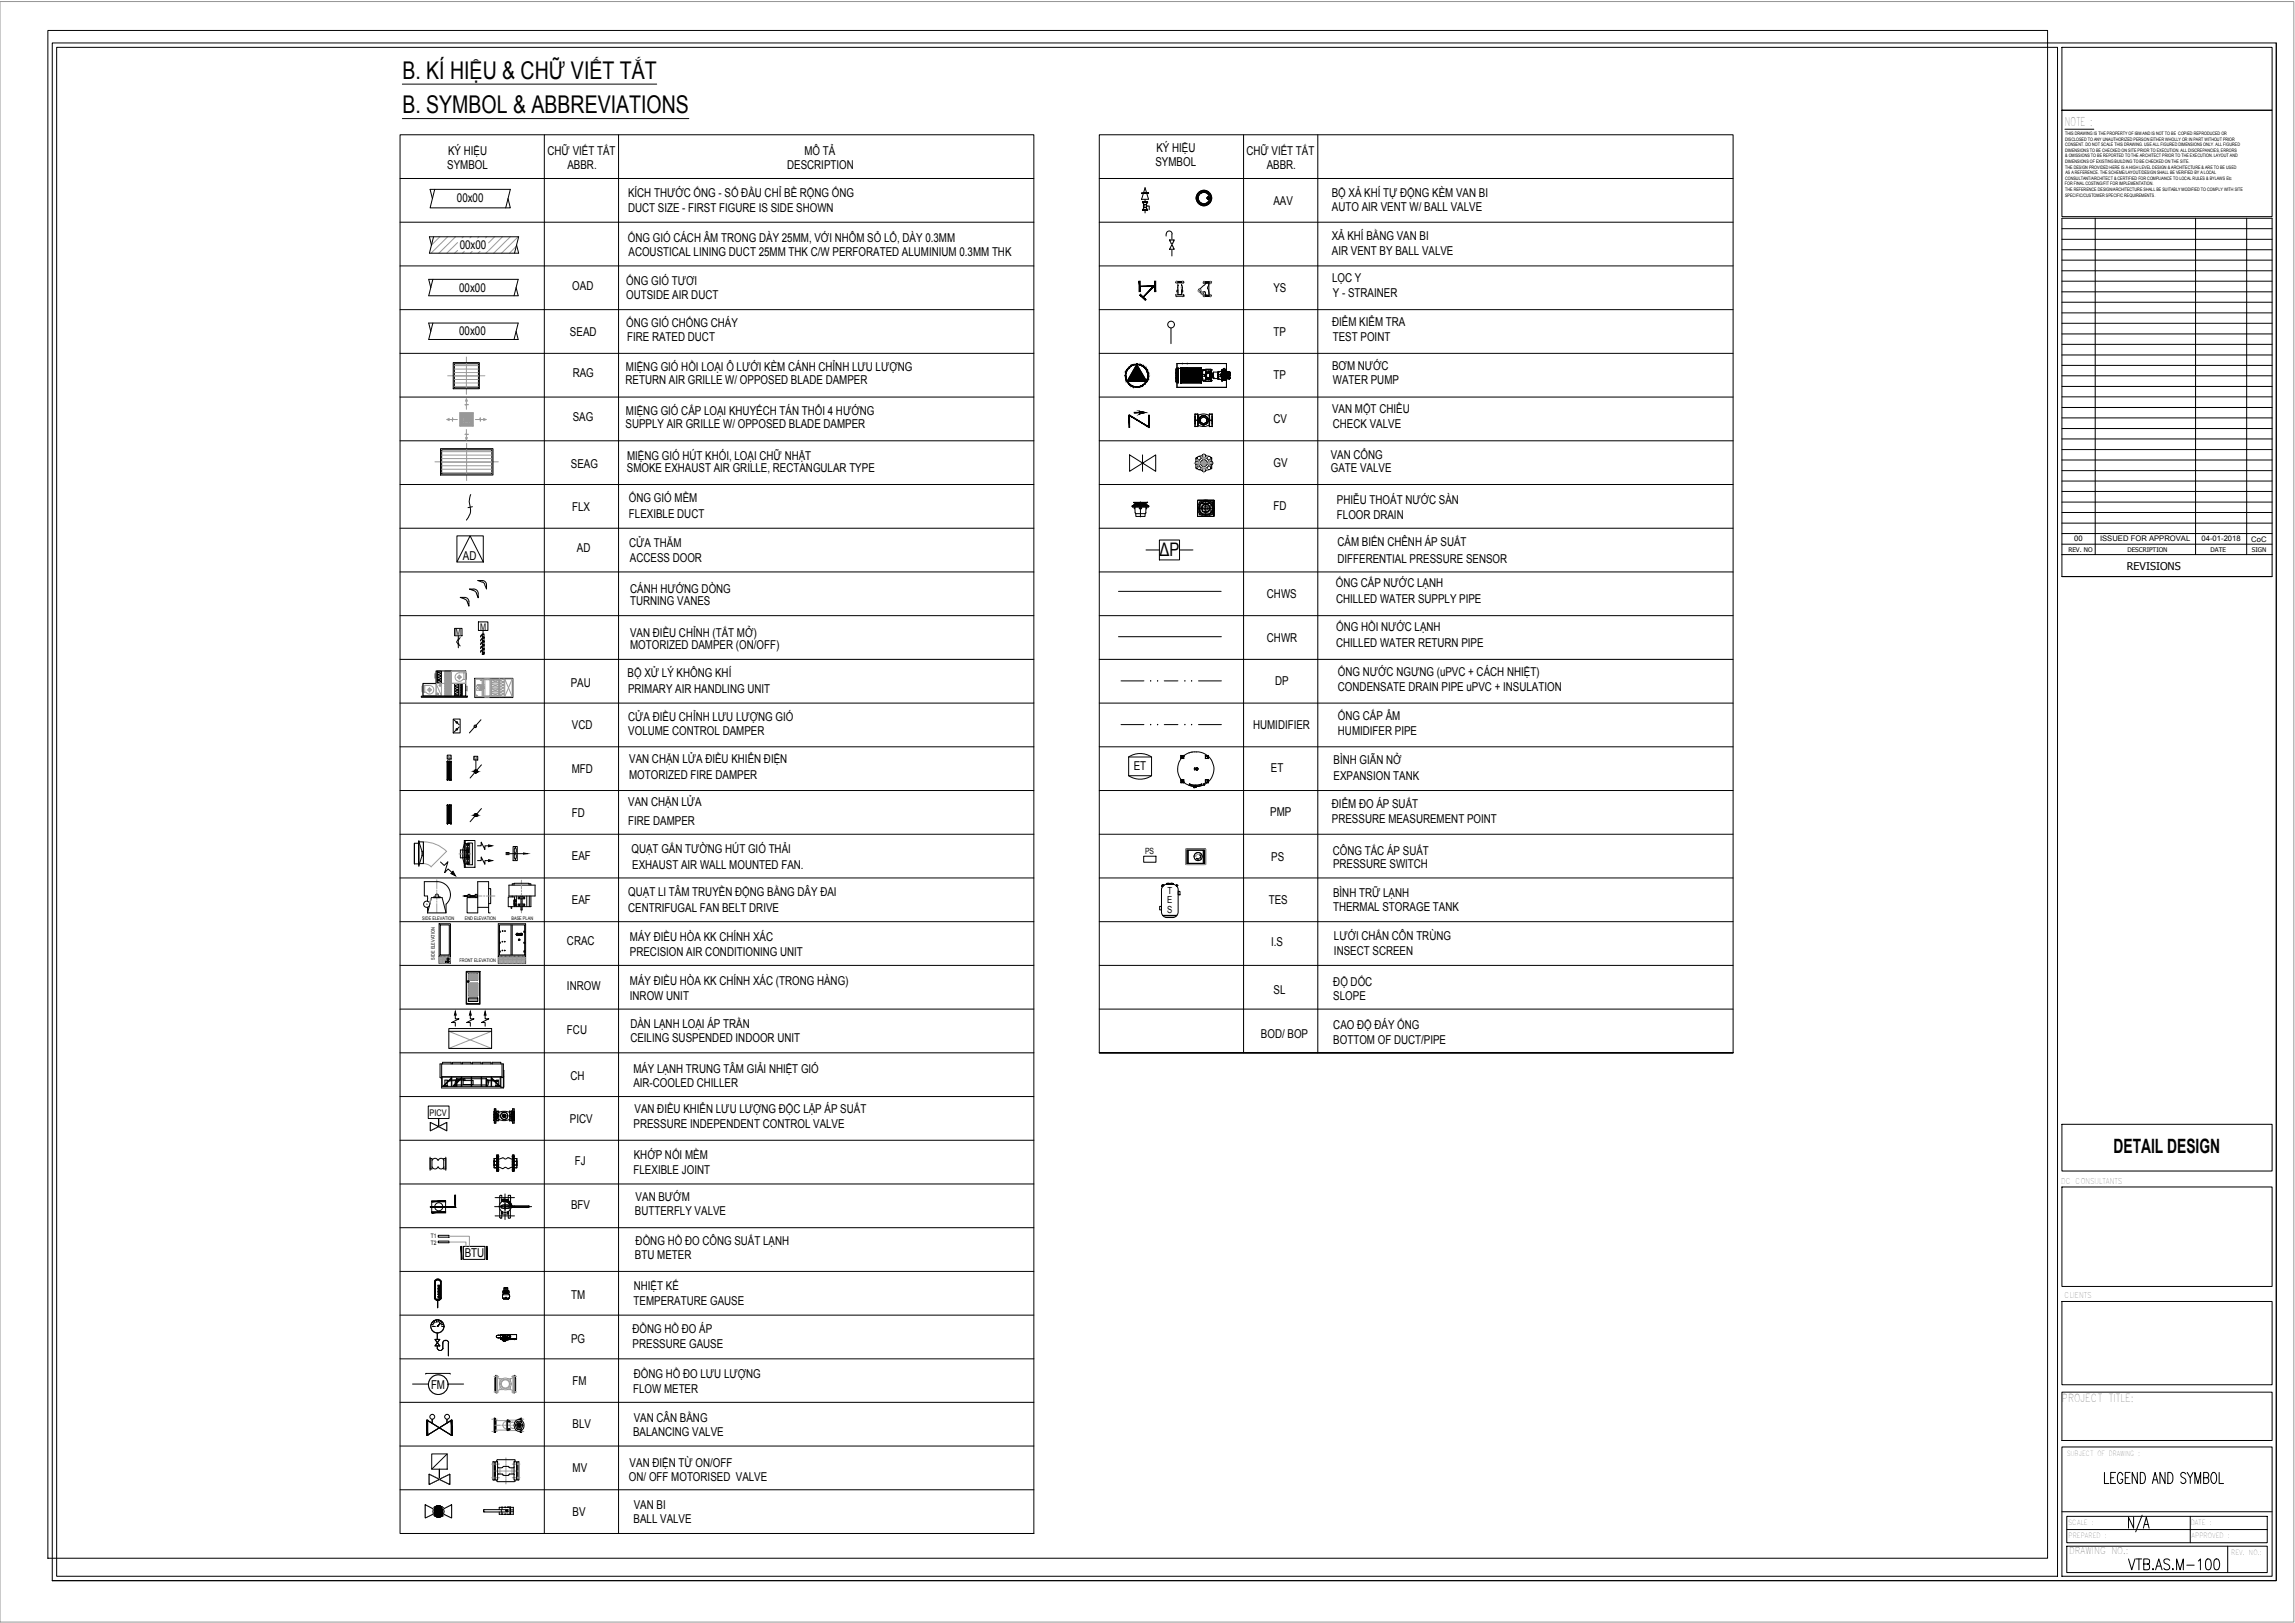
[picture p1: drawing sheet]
<svg xmlns="http://www.w3.org/2000/svg" width="420mm" height="297mm" viewBox="0 0 420 297" stroke-linecap="round" stroke-linejoin="round" font-family="sans-serif">
<defs><g id="words">
<g font-size="4.5">
<text x="73.7" y="14.4">B. KÍ HIỆU &amp; CHỮ VIẾT TẮT</text>
<text x="73.7" y="20.8">B. SYMBOL &amp; ABBREVIATIONS</text>
</g>
<text font-size="3.6" x="386.9" y="211.1">DETAIL DESIGN</text>
<text font-size="3.4" x="212.3" y="101.8">ΔP</text>
<g font-size="2.2">
<text x="378" y="23.1">NOTE :</text>
<text x="82" y="28.3">KÝ HIỆU</text>
<text x="100.2" y="28.3">CHỮ VIẾT TẮT</text>
<text x="147.3" y="28.3">MÔ TẢ</text>
<text x="211.7" y="27.8">KÝ HIỆU</text>
<text x="228.2" y="28.3">CHỮ VIẾT TẮT</text>
<text x="81.9" y="31">SYMBOL</text>
<text x="103.9" y="31">ABBR.</text>
<text x="144.1" y="31">DESCRIPTION</text>
<text x="211.5" y="30.5">SYMBOL</text>
<text x="231.9" y="31">ABBR.</text>
<text x="243.8" y="36">BỘ XẢ KHÍ TỰ ĐỘNG KÈM VAN BI</text>
<text x="83.7" y="37">00x00</text>
<text x="115" y="36.1">KÍCH THƯỚC ỐNG - SỐ ĐẦU CHỈ BỀ RỘNG ỐNG</text>
<text x="115" y="38.8">DUCT SIZE - FIRST FIGURE IS SIDE SHOWN</text>
<text x="233.1" y="37.5">AAV</text>
<text x="243.8" y="38.7">AUTO AIR VENT W/ BALL VALVE</text>
<text x="84.2" y="45.6">00x00</text>
<text x="114.9" y="44.3">ỐNG GIÓ CÁCH ÂM TRONG DÀY 25MM, VỚI NHÔM SỎ LỔ, DÀY 0.3MM</text>
<text x="115.1" y="46.9">ACOUSTICAL LINING DUCT 25MM THK C/W PERFORATED ALUMINIUM 0.3MM THK</text>
<text x="243.8" y="44">XẢ KHÍ BẰNG VAN BI</text>
<text x="243.8" y="46.7">AIR VENT BY BALL VALVE</text>
<text x="84.1" y="53.4">00x00</text>
<text x="104.8" y="53">OAD</text>
<text x="114.6" y="52.1">ỐNG GIÓ TƯƠI</text>
<text x="233.1" y="53.5">YS</text>
<text x="243.9" y="51.7">LỌC Y</text>
<text x="114.6" y="54.6">OUTSIDE AIR DUCT</text>
<text x="114.6" y="59.9">ỐNG GIÓ CHỐNG CHÁY</text>
<text x="243.9" y="59.7">ĐIỂM KIỂM TRA</text>
<text x="244" y="54.3">Y - STRAINER</text>
<text x="84.1" y="61.4">00x00</text>
<text x="104.4" y="61.4">SEAD</text>
<text x="114.8" y="62.5">FIRE RATED DUCT</text>
<text x="233.1" y="61.5">TP</text>
<text x="244" y="62.3">TEST POINT</text>
<text x="104.9" y="69.1">RAG</text>
<text x="114.5" y="70.3">RETURN AIR GRILLE W/ OPPOSED BLADE DAMPER</text>
<text x="114.6" y="67.9">MIỆNG GIÓ HỒI LOẠI Ô LƯỚI KÈM CÁNH CHỈNH LƯU LƯỢNG</text>
<text x="233.1" y="69.5">TP</text>
<text x="243.9" y="67.7">BƠM NƯỚC</text>
<text x="244" y="70.3">WATER PUMP</text>
<text x="104.9" y="77.1">SAG</text>
<text x="114.6" y="75.9">MIỆNG GIÓ CẤP LOẠI KHUYẾCH TÁN THỔI 4 HƯỚNG</text>
<text x="233.1" y="77.5">CV</text>
<text x="243.9" y="75.7">VAN MỘT CHIỀU</text>
<text x="114.5" y="78.3">SUPPLY AIR GRILLE W/ OPPOSED BLADE DAMPER</text>
<text x="243.6" y="83.9">VAN CỔNG</text>
<text x="244" y="78.3">CHECK VALVE</text>
<text x="104.5" y="85.6">SEAG</text>
<text x="114.8" y="86.3">SMOKE EXHAUST AIR GRILLE, RECTANGULAR TYPE</text>
<text x="114.8" y="84.1">MIỆNG GIÓ HÚT KHÓI, LOẠI CHỮ NHẬT</text>
<text x="233.1" y="85.5">GV</text>
<text x="243.6" y="86.5">GATE VALVE</text>
<text x="104.7" y="93.5">FLX</text>
<text x="115.1" y="91.8">ỐNG GIÓ MỀM</text>
<text x="115.1" y="94.8">FLEXIBLE DUCT</text>
<text x="233.2" y="93.4">FD</text>
<text x="244.8" y="92.2">PHIỄU THOÁT NƯỚC SÀN</text>
<text x="244.8" y="94.9">FLOOR DRAIN</text>
<text x="105.6" y="101">AD</text>
<text x="115.2" y="100.1">CỬA THĂM</text>
<text x="244.9" y="99.9">CẢM BIẾN CHÊNH ÁP SUẤT</text>
<text x="84.8" y="102.6">AD</text>
<text x="115.3" y="102.8">ACCESS DOOR</text>
<text x="244.6" y="107.5">ỐNG CẤP NƯỚC LẠNH</text>
<text x="244.9" y="103.1">DIFFERENTIAL PRESSURE SENSOR</text>
<text x="115.4" y="108.5">CÁNH HƯỚNG DÒNG</text>
<text x="115.4" y="110.7">TURNING VANES</text>
<text x="231.9" y="109.4">CHWS</text>
<text x="244.6" y="110.3">CHILLED WATER SUPPLY PIPE</text>
<text x="115.4" y="116.6">VAN ĐIỀU CHỈNH (TẮT MỞ)</text>
<text x="115.4" y="118.8">MOTORIZED DAMPER (ON/OFF)</text>
<text x="231.9" y="117.4">CHWR</text>
<text x="244.6" y="118.4">CHILLED WATER RETURN PIPE</text>
<text x="244.6" y="115.6">ỐNG HỒI NƯỚC LẠNH</text>
<text x="104.5" y="125.8">PAU</text>
<text x="114.9" y="123.9">BỘ XỬ LÝ KHÔNG KHÍ</text>
<text x="233.5" y="125.4">DP</text>
<text x="244.9" y="123.7">ỐNG NƯỚC NGƯNG (uPVC + CÁCH NHIỆT)</text>
<text x="115" y="126.8">PRIMARY AIR HANDLING UNIT</text>
<text x="115" y="132">CỬA ĐIỀU CHỈNH LƯU LƯỢNG GIÓ</text>
<text x="244.9" y="126.4">CONDENSATE DRAIN PIPE uPVC + INSULATION</text>
<text x="244.9" y="131.7">ỐNG CẤP ẨM</text>
<text x="104.7" y="133.5">VCD</text>
<text x="115" y="134.6">VOLUME CONTROL DAMPER</text>
<text x="229.4" y="133.4">HUMIDIFIER</text>
<text x="244.9" y="134.4">HUMIDIFER PIPE</text>
<text x="104.7" y="141.5">MFD</text>
<text x="115.2" y="139.7">VAN CHẶN LỬA ĐIỀU KHIỂN ĐIỆN</text>
<text x="115.2" y="142.6">MOTORIZED FIRE DAMPER</text>
<text x="207.6" y="141">ET</text>
<text x="232.7" y="141.3">ET</text>
<text x="244.1" y="139.9">BÌNH GIÃN NỞ</text>
<text x="244.1" y="142.7">EXPANSION TANK</text>
<text x="104.7" y="149.5">FD</text>
<text x="115" y="147.5">VAN CHẶN LỬA</text>
<text x="232.5" y="149.3">PMP</text>
<text x="243.8" y="147.9">ĐIỂM ĐO ÁP SUẤT</text>
<text x="115" y="151">FIRE DAMPER</text>
<text x="243.8" y="150.6">PRESSURE MEASUREMENT POINT</text>
<text x="104.7" y="157.5">EAF</text>
<text x="115.6" y="156.1">QUẠT GẮN TƯỜNG HÚT GIÓ THẢI</text>
<text x="115.7" y="159">EXHAUST AIR WALL MOUNTED FAN.</text>
<text x="232.7" y="157.6">PS</text>
<text x="244" y="156.4">CÔNG TẮC ÁP SUẤT</text>
<text x="244.1" y="158.8">PRESSURE SWITCH</text>
<text x="104.7" y="165.5">EAF</text>
<text x="115" y="166.9">CENTRIFUGAL FAN BELT DRIVE</text>
<text x="115" y="164">QUẠT LI TÂM TRUYỀN ĐỘNG BẰNG DÂY ĐAI</text>
<text x="232.3" y="165.5">TES</text>
<text x="244.1" y="166.8">THERMAL STORAGE TANK</text>
<text x="244.1" y="164.2">BÌNH TRỮ LẠNH</text>
<text x="103.8" y="172.9">CRAC</text>
<text x="115.3" y="172.3">MÁY ĐIỀU HÒA KK CHÍNH XÁC</text>
<text x="232.7" y="173.1">I.S</text>
<text x="244.2" y="172.1">LƯỚI CHẮN CÔN TRÙNG</text>
<text x="115.3" y="175">PRECISION AIR CONDITIONING UNIT</text>
<text x="244.2" y="174.7">INSECT SCREEN</text>
<text x="103.8" y="181.3">INROW</text>
<text x="115.3" y="180.3">MÁY ĐIỀU HÒA KK CHÍNH XÁC (TRONG HÀNG)</text>
<text x="115.3" y="183">INROW UNIT</text>
<text x="233.2" y="181.9">SL</text>
<text x="244.1" y="183">SLOPE</text>
<text x="244.1" y="180.4">ĐỘ DỐC</text>
<text x="103.8" y="189.3">FCU</text>
<text x="115.4" y="188.1">DÀN LẠNH LOẠI ÁP TRẦN</text>
<text x="115.4" y="190.7">CEILING SUSPENDED INDOOR UNIT</text>
<text x="230.8" y="189.9">BOD/ BOP</text>
<text x="244.1" y="191">BOTTOM OF DUCT/PIPE</text>
<text x="244.1" y="188.4">CAO ĐỘ ĐÁY ỐNG</text>
<text x="104.4" y="197.6">CH</text>
<text x="116" y="196.3">MÁY LẠNH TRUNG TÂM GIẢI NHIỆT GIÓ</text>
<text x="116" y="199">AIR-COOLED CHILLER</text>
<text x="116.2" y="203.7">VAN ĐIỀU KHIỂN LƯU LƯỢNG ĐỘC LẬP ÁP SUẤT</text>
<text x="104.4" y="205.5">PICV</text>
<text x="116" y="206.4">PRESSURE INDEPENDENT CONTROL VALVE</text>
<text x="105.2" y="213.3">FJ</text>
<text x="116" y="214.8">FLEXIBLE JOINT</text>
<text x="116" y="212.1">KHỚP NỐI MỀM</text>
<text x="104.6" y="221.3">BFV</text>
<text x="116.4" y="219.8">VAN BƯỚM</text>
<text x="116.2" y="222.4">BUTTERFLY VALVE</text>
<text x="116.4" y="227.8">ĐỒNG HỒ ĐO CÔNG SUẤT LẠNH</text>
<text x="85.1" y="230.1">BTU</text>
<text x="116.2" y="230.4">BTU METER</text>
<text x="104.6" y="237.8">TM</text>
<text x="116" y="238.8">TEMPERATURE GAUSE</text>
<text x="116" y="236.1">NHIỆT KẾ</text>
<text x="104.6" y="245.8">PG</text>
<text x="115.8" y="244">ĐỒNG HỒ ĐO ÁP</text>
<text x="115.8" y="246.7">PRESSURE GAUSE</text>
<text x="78.9" y="254.2">FM</text>
<text x="104.8" y="253.4">FM</text>
<text x="115.9" y="254.9">FLOW METER</text>
<text x="116" y="252.2">ĐỒNG HỒ ĐO LƯU LƯỢNG</text>
<text x="104.8" y="261.4">BLV</text>
<text x="115.9" y="262.9">BALANCING VALVE</text>
<text x="116" y="260.2">VAN CÂN BẰNG</text>
<text x="104.8" y="269.4">MV</text>
<text x="115.3" y="268.5">VAN ĐIỆN TỪ ON/OFF</text>
<text x="115.1" y="271.1">ON/ OFF MOTORISED VALVE</text>
<text x="104.8" y="277.4">BV</text>
<text x="116" y="278.8">BALL VALVE</text>
<text x="116" y="276.1">VAN BI</text>
</g>
<g font-size="2">
<text x="389.4" y="104.4">REVISIONS</text>
<text x="377.5" y="256.6">PROJECT TITLE:</text>
</g>
<g font-size="1.8">
<text x="213.7" y="165.3">E</text>
<text x="213.7" y="167">S</text>
<text x="213.7" y="163.6">T</text>
</g>
<g font-size="1.7">
<text x="83.4" y="116.3">M</text>
<text x="87.9" y="115.3">M</text>
<text x="78.7" y="204.2">PICV</text>
<text x="378.8" y="284.5">DRAWING NO.:</text>
</g>
<text font-size="1.6" x="209.6" y="156.2">PS</text>
<g font-size="1.5">
<text x="377.4" y="216.6">DC CONSULTANTS</text>
<text x="378" y="237.6">CLIENTS</text>
</g>
<g font-size="1.4">
<text x="379.7" y="99.1">00</text>
<text x="384.5" y="99.1">ISSUED FOR APPROVAL</text>
<text x="403.1" y="99.1">04-01-2018</text>
<text x="412.2" y="99.1">CoC</text>
</g>
<g font-size="1.3">
<text x="378.4" y="266.4">SUBJECT OF DRAWING :</text>
<text x="378.6" y="279.1">SCALE :</text>
<text x="378.7" y="281.5">PREPARED :</text>
<text x="401.1" y="279.1">DATE :</text>
<text x="401.2" y="281.5">APPROVED :</text>
<text x="408.5" y="284.6">REV. NO.:</text>
</g>
<g font-size="1.2">
<text x="378.7" y="101">REV. NO</text>
<text x="389.5" y="101">DESCRIPTION</text>
<text x="404.7" y="101">DATE</text>
<text x="412.3" y="101">SIGN</text>
</g>
<g font-size="1.1">
<text x="78.9" y="226.6">T1</text>
<text x="78.9" y="227.8">T2</text>
</g>
<g font-size=".9">
<text x="378.1" y="24.8">THIS DRAWING IS THE PROPERTY OF IBM AND IS NOT TO BE COPIED REPRODUCED OR</text>
<text x="378.1" y="25.8">DISCLOSED TO ANY UNAUTHORIZED PERSON EITHER WHOLLY OR IN PART WITHOUT PRIOR</text>
<text x="378.1" y="26.8">CONSENT. DO NOT SCALE THIS DRAWING. USE ALL FIGURED DIMENSIONS ONLY. ALL FIGURED</text>
<text x="378.1" y="27.8">DIMENSIONS TO BE CHECKED ON SITE PRIOR TO EXECUTION. ALL DISCREPANCIES, ERRORS</text>
<text x="378.1" y="28.8">&amp; OMISSIONS TO BE REPORTED TO THE ARCHITECT PRIOR TO THE EXECUTION. LAYOUT AND</text>
<text x="378.1" y="29.8">DIMENSIONS OF EXISTING BUILDING TO BE CHECKED ON THE SITE.</text>
<text x="378" y="33.9">FOR FINAL COSTING/FIT FOR IMPLEMENTATION.</text>
<text x="378.1" y="30.8">THE DESIGN PROVIDED HERE IS A HIGH LEVEL DESIGN &amp; ARCHITECTURE &amp; ARE TO BE USED</text>
<text x="378.1" y="32.9">CONSULTANT/ARCHITECT &amp; CERTIFIED FOR COMPLIANCE TO LOCAL RULES &amp; BYLAWS Etc</text>
<text x="378.1" y="34.9">THE REFERENCE DESIGN/ARCHITECTURE SHALL BE SUITABLY MODIFIED TO COMPLY WITH SITE</text>
<text x="378.1" y="36">SPECIFIC/CUSTOMER SPECIFIC REQUIREMENTS.</text>
<text x="378.1" y="31.9">AS A REFERENCE. THE SCHEME/LAYOUT/DESIGN SHALL BE VERIFIED BY A LOCAL</text>
<text x="77.3" y="168.4">SIDE ELEVATION</text>
<text x="85.1" y="168.4">END ELEVATION</text>
<text x="93.6" y="168.4">BASE PLAN</text>
<text x="79.6" y="175.6" transform="rotate(-90 79.6 175.6)">SIDE ELEVATION</text>
<text x="84.1" y="176">FRONT ELEVATION</text>
</g>
<g font-size=".8">
<text x="82" y="138.8">M</text>
<text x="86.8" y="139.1">M</text>
</g>
</g></defs>
<!-- layer: MEP-M-Eqmt -->
<g fill="none" stroke="#000" stroke-width=".18">
<path d="M79.2 36.4l-.5-1.7h14.7l-.8 3.3M79.6 34.7l-.9 3.3h14.7l-.4-1.6M209.2 37h.9l-.3 .5 .1 .2-.1 .3 .3 .5h-.9l.3-.5-.2-.2 .2-.3zM209.2 37l.3 .5-.2 .1 .2 .4-.3 .5M209.6 34.4l.7 2.1h-1.3zM209.6 36.5v2.5M209.9 37.7h.5v.7M210.1 37l-.3 .5 .1 .2-.1 .3 .3 .5M78.9 52.6l-.4-1.5h16.4l-.8 3M79 44.9l-.4-1.6h16.4l-.8 3M79.2 59.1l-.7 3h16.4l-.4-1.5M79.2 51.1l-.7 3h16.4l-.4-1.5"/>
<path d="M79.4 43.3l-.8 3h16.4l-.4-1.4M215.3 53.9h1.4v.1h-1.4zM215.3 54.2h.1M215.3 54.2h1.4M215.3 51.6h1.4v.2h-1.4zM215.5 53.2l.2 .4M215.6 53l-.1 .4 .2 .1M215.6 53.2v.2M215.6 53.9h-.3v.1h1.4v-.1h-.3M215.6 53.9h.1M215.6 51.8h-.3v-.2h1.4v.2h-.3M215.6 51.8h.1"/>
<path d="M215.6 51.8v2.1M215.7 52.2l-.1 1M216.3 51.8v2.1M216.4 53.9h.1M216.4 51.8h.1M216.4 52.2l.1 .6M216.4 53l.1 .4-.2 .1M216.5 52.8l-.2 .6M216.5 53.2v.2M216.5 53.3l-.2 .3M216.7 54.2h.1M216.7 51.5h-1.4v.1h1.4v-.1"/>
<path d="M219.4 53.1l.1 .2M219.4 53l.8 .8M219.5 53.1h.1M219.5 52.9l.8 .8v.3M219.5 53.2l.5 .5M219.6 52.9l.6 .7M219.6 53.4l.2 .2M219.7 52.9h.1M219.9 53.7l.2 .1M220.1 53.7h.1M220.2 53.6h.1M220.2 53.5l.3-.1 .2 .2"/>
<path d="M220.3 53.6h.1M220.3 51.7h1.4v.1h-1.4zM220.3 54h1.4v.1h-1.4zM220.3 54.3v-.2h1.4v.2M220.3 51.6h1.4M220.3 54.3h1.4M220.3 51.6h.1M220.3 51.5h1.4M220.5 52.2l-.8 .8M220.5 54.1h1h-1M220.5 51.7h1h-1M220.6 51.8h-.3v-.1h1.4v.1h-.4l-.2 .7"/>
<path d="M220.6 51.9h.1M220.6 54h.1M220.6 54h-.3v.1h1.4v-.1h-.3M220.7 51.9l-.2 .2M220.7 53.6v.4M221.1 52.6l.3 1.3M221.3 51.9v1.9M221.4 54h.1M221.4 51.9h.1M221.7 51.6h.1M78.9 60.6l-.4-1.5h16.4l-.8 3M83 66.4h4.8v4.7h-4.8z"/>
<path d="M83.2 66.6h4.4v4.4h-4.4zM208.1 66.7l1.8 3.1h-3.6zM214.4 60.1v2.8M80.6 82.1h9.7v4.8h-9.7zM80.9 82.3h9.1v4.4h-9.1zM83.7 98.1h4.8v4.8h-4.8zM206.8 83.3l4.8 3v-3l-4.8 3zM207.3 92.7v-.2h3l-.1 .3M207.3 92.7h3M207.3 92.7l.1 .1M207.3 92.8h2.9M207.5 92l2.6-.1h-2.6l.4 .2h1.8l.4-.1"/>
<path d="M207.5 92.5v-.1h2.6v.1M207.6 92.8v.3h.2M207.8 92.8v.1M207.8 92.9l.1 1.1M207.8 92.2v.1M207.9 94h.1M207.9 92.3h-.2v.2M207.9 92.1v.3h1.8M207.9 92.2l-.2 .1M207.9 92.3h.8M207.9 94.1v.4h1.7v-.4M208 92.3h1.6"/>
<path d="M208 92.2h1.6M208.2 92.4v.1M208.4 92.4v.1M208.6 92.8v.3h.4v-.3M208.7 92.4v-.2h.2v.2M208.7 92.2v.3M208.7 92.5h.2M208.7 92.4h.2M208.7 92.4h.1M208.8 91.8v2.8M208.9 92.2v.3M208.9 92.3h.8"/>
<path d="M209.2 83.3v3M209.2 92.4v.1M209.5 92.4v.1M209.7 92.1v.4M209.7 92.3h.2v.2M209.7 92.2l.1 .1M209.8 93.8l-.1 .2h-1.8M209.8 92.2v.1M209.8 92.9v.9M209.9 92.8l-.1 .1M209.9 92.8v.3h-.1M212.3 98.8h3.6v3.7h-3.6z"/>
<path d="M218.9 85l.3 .7M218.9 85.1v.6l.3 .1h-.2M219 83.8h.2l-.3 .1v.6M219.2 83.9l-.3 .6M219.4 84.5h-.4l-.2 .3 .2 .3 .4-.1M219.4 85a.99 .99 0 0 0 .8 .7M219.5 86l.7 .2M219.5 85.3l-.3 .2 .1 .4h.3l.2-.3M219.8 83.8l-.2-.3-.3 .1-.1 .4 .3 .1M220.2 83.2l-.7 .3M220.2 83.8a.99 .99 0 0 0-.8 .7M220.2 85.8l-.1 .3 .3 .2 .3-.2-.1-.3"/>
<path d="M220.2 83.7l-.1-.4 .3-.2 .3 .2-.1 .4M220.6 83.8a.99 .99 0 0 1 .8 .7M220.6 83.2l.7 .3M221 83.8l.2-.3 .4 .1v.4l-.3 .1M221.3 86l-.7 .2M221.3 85.3l.3 .2v.4h-.4l-.2-.3M221.4 85a.99 .99 0 0 1-.8 .7M221.5 84.5h.3l.2 .3-.2 .3-.3-.1M221.6 83.8l.2 .1v.6M221.7 83.9l.2 .6M221.8 85.1v.6l-.2 .1M221.9 85l-.2 .7"/>
<path d="M83.2 115h1.4v1.4h-1.4zM83.6 117.5l.6 .7M83.7 102.9l2.4-4.8 2.4 4.8M83.9 116.4v2.2M84.2 116.7l-.6 .7M85 109.3h-.8l.8 .3M85.1 109.3a.78 .78 0 0 1 .8 .8v.8l-.4-.8M85.1 109.6l.5 .5M86.7 107.8h-.8l.8 .3M86.8 107.8a.78 .78 0 0 1 .7 .8v.8l-.3-.8M86.8 108.1l.4 .5M87.6 113.8h1.7v1.6h-1.7z"/>
<path d="M88.1 117l-.1 .3M88.1 117.7l-.1 .3M88.1 119.1l-.1 .3M88.1 116.3l-.1 .3M88.1 118.4l-.1 .3M88.1 117l.5 .5M88.1 117.6l.5 .6M88.1 119l.5 .6M88.1 116.2l.5 .6M88.1 118.4l.5 .5M88.3 106.2h-.8l.8 .3M88.3 106.2a.78 .78 0 0 1 .8 .8"/>
<path d="M88.3 106.5l.5 .5M88.4 117.2l.1 .2M88.4 118l.1 .1M88.4 119.4l.1 .1M88.4 116.6l.1 .1M88.4 118.7l.1 .1M88.4 117.3h.1M88.4 118h.1M88.4 119.4h.1M88.4 116.6h.1M88.4 118.7h.1M88.4 119.6v.1"/>
<path d="M88.4 115.4v.7M88.4 116.6v.1M88.4 117.3v.1M88.4 118v.1M88.4 118.7v.1M88.4 119.4v.1M88.5 117.5l-.4 .1M88.5 116.1l-.4 .1M88.5 116.1h.1M88.6 116l-.3 .1v3.7h.3M88.6 117.5h-.1M88.6 118.2l-.5 .1"/>
<path d="M88.6 119.6h-.1M88.6 118.9l-.5 .2M88.6 116.8l-.5 .1M88.6 116v3.8M88.7 117.3v.1M88.7 118v.1M88.7 119.4v.1M88.7 118.7v.1M88.7 116.6v.1M88.7 107l.4 .8v-.8M209.8 100.7h2.5M215.9 100.7h2.5"/>
<path d="M77.1 127.4h8.5v.2h-8.5zM77.4 125.1h2.4v-2.3h5.5v4.6h-7.9zM80.1 122.8h.7v2.2h-.7zM80.1 123l.6 .2v.1l-.6 .2zM80.1 123.5l.6 .1v.2l-.6 .2zM80.1 124l.6 .1v.2l-.6 .1zM80.1 124.4l.6 .2v.1l-.6 .2zM83 131.6h1.2v2.5h-1.2zM83.1 131.8l1 .9M83.2 125.1h.8v2.2h-.8zM83.4 125.5l.5-.2v.5l-.5-.2zM83.4 125.9l.5-.1v.5l-.5-.2z"/>
<path d="M83.4 126.4l.5-.1v.4l-.5-.1zM83.4 126.9l.5-.2v.5l-.5-.1zM84.1 133l-1 1M84.2 125.1h.4v2.2h-.4zM84.3 125.4l.2-.1v2l-.2-.2 .2-.2-.2-.1 .2-.2-.2-.2 .2-.1-.2-.2 .2-.2-.2-.1 .2-.2zM86.9 124.1h7v3.6h-7zM88.1 131.7l-2.2 2.4M88.1 140l-2 2.4M75.9 154.3v3.8v-3.8h.7M75.9 158.1h.7M76.6 158.5v-4.6l.1 4.6M77.3 155.8l-.6-1.7h.8v4h-.8"/>
<path d="M77.3 155.8h.1v.8h-.1M77.3 156.6l-.6 1.8M77.3 155.8v.8M84.3 155.6h.7v1.4h-.7zM85 155.6h.4v.8M85 154.2l.1 .2M85 154.4a6 6 0 0 0 0 3.7M85 153.8h.1v4.9h-.1zM85.1 158.2l-.1 .2M85.1 153.8h1.9v4.9h-1.9zM85.2 154.3l.1 .1M85.3 154.4h.7v3.7h-.7"/>
<path d="M85.3 158.1h-.1M85.4 156.4v.5h-.4M85.4 157.4l.1-.4h.3v.4M85.4 157.7v.4h.4v-.4M85.4 155.1l.1 .5h.3v-.5M85.4 154.8v-.3h.4v.3M85.5 156.9h.1M85.5 156.9v-1.3h.3v1.3M85.5 156.9h.3M85.6 154.3h.9v4h-.9zM85.8 156.9h.1M87.4 154.8h.7v-.7l.7 1.4v-.7h.7"/>
<path d="M87.4 157.5h.7v-.7l.7 1.4v-.7h.7M88.1 148l-2 2.4M92.6 156.4h.6M92.6 156h.6M92.6 156.2h3.2M93.9 154.9h.8v2.6h-.8zM94.2 156.3l.1-.1 .2 .3v.5l-.2 .3-.1-.3zM94.2 155.2l.1-.1 .2 .3v.5l-.2 .3-.1-.3zM78.3 164.5v.5M78.3 166.1v1M78.3 167.1l.7-2.8h1.9l.8 2.8M78.3 164v.4"/>
<path d="M78.7 165.5a.57 .57 0 0 0-.8-.5 .57 .57 0 0 0-.2 .8 .57 .57 0 0 0 .9 0M79.7 164.1l.1-.4 .2-.1 .2 .1 .1 .4M79.7 164.1l-.3 .1v.1M80.1 161.4h-2.4v2.6h.5M80.1 161.4a2.39 2.39 0 0 1 2.4 2.4M80.3 164.1l.3 .1v.1M80.4 169.1h2.1v5.9h-2.1zM80.4 175h2.1v1.3h-2.1zM80.6 169.3h1.7v5.5h-1.7zM81.7 165.5v1.6h-3.4M82.5 163.7l-.3 1.1-.5 .6M85.3 177.8h2.6v6h-2.6z"/>
<path d="M85.4 177.9h2.4v5.8h-2.4zM85.6 179.6v.2M85.7 164.3v-.6h.3v.6M85.7 163.9h-.7v.2h.7M85.7 164.2h.3M85.8 178.2h1.7v1.2h-1.7zM85.8 179.9h1.7v2.4h-1.7zM85.8 179.6v.2M86 164.1h1M86 163.9h1M87 164.3v-.6h.3v.6M87 164.2h.3"/>
<path d="M87.3 164.1h.2M87.3 163.9h.2M87.5 164.3h-2v2.8h2v-5.7h2v5.7h.2M87.5 166.1h2M89.5 162.6h.3v2.8h-.3M91.2 169.1h5v5.9h-5zM91.2 175h5v1.3h-5zM91.4 169.3h4.7v5.5h-4.7zM91.4 170.4h.2v.3h-.2M91.4 170.6l.1 .1M91.4 174h.2v.2h-.2M91.4 174.1l.1 .1"/>
<path d="M91.4 172.5h.2v.2h-.2M91.4 172.6l.1 .1M91.5 170.4l-.1 .1M91.5 174l-.1 .1M91.5 172.5h-.1M93.2 162h4.8v2h-4.8zM93.6 165.9v.3h.1v-.3M93.6 169.3v5.5M93.8 164v.2M93.8 169.3v5.5M94.1 164.7h.2v1h-.2zM94.1 165.4h.4v.4h-.3"/>
<path d="M94.1 162v-.3h2.8v.3M94.1 161.7h-.3v.3M94.2 165.9v-1.7h-1.2v1.7h2.4M94.2 164.7h.3v.3h-.4M94.3 164.7v.3M94.3 165.4v.4M94.5 164v1.9M94.8 170.8h.5M94.8 171.1h.5M94.8 170.8v.4h.5v-.4M94.8 170.8v.4M94.9 170.9h.3v.2h-.3z"/>
<path d="M94.9 164.2h1.2v.3h-1.2zM94.9 165.5h1.2v.3h-1.2zM94.9 171.9h.3v.2h-.3zM95 171.9v.2M95.1 171.9v.2M95.2 164.2v.3M95.2 165.5v.3M95.4 170.8v.4M95.4 165.8v.7h.2v-.7M95.4 164v.2M95.4 164.5v1M95.6 164v.2"/>
<path d="M95.6 164.5v1M95.8 164.2v.3M95.8 165.5v.3M96 170.4l.1 .1M96 174l.1 .1M96 172.5h.1M96.1 170.4h-.2v.3h.2M96.1 170.6l-.1 .1M96.1 174h-.2v.2h.2M96.1 174.1l-.1 .1M96.1 172.5h-.2v.2h.2M96.1 172.6l-.1 .1"/>
<path d="M96.4 164v1.9M96.9 161.7h.3v.3M96.9 164v1.9M97.2 164v1.9h-1.6M80.9 194.7v4.4h11.3v-4.4h-11.6v2.5l.3 .2M80.9 198.8h10.8M80.9 197.1h10.8M80.9 197h11M80.9 197.1v1.7M81 194.7v-.3h1.6v.3M81.4 198.7l.6 .1zM81.4 198.6v.1"/>
<path d="M81.9 198v-.3h-.5v.8M81.9 198.2v.5M81.9 197.9h.1M82.2 188.2h7.8v3.7h-7.8zM82.2 188.8h7.8M82.2 197.7l-.3 .1M82.6 197.4l-1.4 1.4M82.6 197.3l-1.5 1.5M82.6 197.1v1.7M82.6 197.7h-.3M82.6 197.8l-.4 .1M82.7 197.1v1.7"/>
<path d="M82.8 194.7v-.3h1.6v.3M83.1 198.7v.1h.2M83.3 198.5l-.2 .1M83.4 185.8v.7h.6l-1.3 .6h.7v.7M83.4 198.5l.1 .3M83.5 198.2v-.4l-.2 .6M83.5 198.4v.4M83.6 197.6v-.3l.1 .3M83.6 197.8v.3M83.6 198.3v.5M83.7 197.4h.6M83.7 198.6h.8"/>
<path d="M83.7 197.7v.4M83.7 198.2v.6M84 197.7l-1.3 .1M84.2 197.6l-1.5 .1M84.2 197.7h.3M84.3 197.6h.2M84.5 197.4l-1.5 1.4M84.5 197.3l-1.6 1.5M84.5 197.1v1.7M84.5 197.4h1.8M84.5 198.6h1.8M84.5 197.5h.4"/>
<path d="M84.7 194.7v-.3h1.5v.3M84.8 197.8h.3M84.9 197.6v-.2h.2v.3M84.9 197.6l-.4 .1M84.9 197.6v.1M85.8 182.7h1.7v.6h-1.7zM86.1 185.8v.7h.7l-1.4 .6h.7v.7M86.3 197.8h-1.5v.7h1.5M86.3 197.1v1.7M86.4 197.4h1.7M86.4 198.6h1.7M86.4 197.8h.2v.7h-.2"/>
<path d="M86.4 197.2v1.6M86.5 194.7v-.3h1.6v.3M88.1 197.1v1.7M88.2 197.4h.8M88.2 198.6h.8M88.2 197.1v1.7M88.3 194.7v-.3h1.6v.3M88.8 185.8v.7h.7l-1.4 .6h.7v.7M89 198.8v-1.5l.1 1.5M89.1 197.6l.1 1.2M89.2 197.6l.7 .1M89.2 197.7a.83 .83 0 0 1 0 1.1"/>
<path d="M89.2 197.7h.3v.4h-.1M89.5 197.8h.4M89.9 197.1v1.7M90 197.4l1.4 1.4M90 197.1v1.7M90 197.8l.5 .1M90 197.7h.3M90.1 194.7v-.3h1.6v.3M90.5 197.7l.6 .1M90.6 197.9h.5M90.7 198.7l.6 .1zM90.8 197.8l.4-.1v.8"/>
<path d="M90.8 197.9v.2M90.8 198.2v.5M91.1 197.8v.1M91.2 198.6v.1M91.6 197.1v1.7l-1.6-1.5M91.7 197v2h.5v-1.8M91.7 197.2h.5M91.9 194.7v2.5M92.2 195.9v1.2M79.5 234.5a.66 .66 0 0 1 .7-.4 .66 .66 0 0 1 .6 .4M79.5 234.6v3a.66 .66 0 0 0 .7 .4 .66 .66 0 0 0 .6-.4v-3M79.7 234.6a.53 .53 0 0 1 .5-.4 .53 .53 0 0 1 .5 .4"/>
<path d="M79.7 237.6a.53 .53 0 0 0 .5 .3 .53 .53 0 0 0 .5-.3M79.7 234.6v3M80.1 238v1.3M80.1 236.9h.5M80.1 236.6h.5M80.1 236.4h.5M80.1 236.1h.5M80.1 235.5h.5M80.1 235.2h.5M80.1 235.8h.5M80.1 237.6h.5M80.1 237.3h.5"/>
<path d="M80.3 237.1h.3M80.3 236.8h.3M80.3 236.5h.3M80.3 236.2h.3M80.3 236h.3M80.3 235.4h.3M80.3 235.7h.3M80.3 237.4h.3M80.6 234.6v3M75.5 253.3h2.9M77.9 251.5v-.1h4.5v.1M78.2 259.9l2.2 1.4-2.2 1.4z"/>
<path d="M78.2 259.9l2.2 1.4 2.3-1.4M78.2 259.9l.9 .6v-.7v.7l3.6 2.2v-2.8l-.9 .6v-.7v.7l-3.6 2.2zM79 242.3l.3 .2M79.2 242l.2 .2M79.2 242.8h.5M79.5 241.8l.1 .2M79.6 245.1h.9l-.9 1.2h.9zM79.8 241.6l.1 .4M80.1 242.8h.1M80.1 244v1.1M80.1 246.3v.5M80.1 246.7a.53 .53 0 0 0 .5 .5 .53 .53 0 0 0 .5-.5"/>
<path d="M80.3 241.6l-.1 .4M80.4 242.4l.2-.2-.5 .6zM80.6 241.8l-.1 .2M80.9 242.8h.3M81 242l-.3 .2M81.1 245.8v1M81.2 242.3l-.4 .2M81.5 245.3h.1M81.6 245.3l-.5 .2v.3M81.6 245.3l.3 .1 .2 .4M82 253.3h2.9M82.1 245.8v2.3"/>
<path d="M77.9 275.4l1.4 .8v.9l-1.4 .7zM78.2 262.7l2.2-1.4 2.3 1.4M78.6 269.8l1.8 .9-1.8 1zM79 266.1h2.9v2.8h-2.9zM79.3 276.2l-1.4-.8v2.4l1.4-.7M80.4 261.3l2.3-1.4v2.8zM80.4 270.7l-1.8-.9v1.9l3.7-1.9v1.9M80.4 270.7v-1.8v1.8M80.4 270.7l1.9-.9v1.9zM81.2 276.2l1.5-.8v2.4l-1.5-.7M81.2 276.2l1.5-.8v2.4l-1.5-.7 .1-.5zM81.9 266.1l-2.9 2.8"/>
<path d="M90.3 267.5v3.3l.3 .1v-3.4h-.3M90.6 268.3v1.9zM90.6 267.5h.5v3.4h-.5zM90.9 267.3v.2M90.9 270.9v.1M91 267.3l.1-.1h3.1l.1 .1M91 271l.1 .1M91.1 271.2h3.1M91.1 268.5l.2 .1M91.3 269.8h.6M91.3 268.6h.6M91.3 269.7l-.2 .2"/>
<path d="M91.9 269.8l.2 .2M92 268.5l-.1 .1M92.1 268.5l-.1 .1M92.1 269.9l.1 .1M92.1 268.4h1.1M92.2 270h.8M93.1 268.5l.1 .1M93.2 269.9l-.1 .1M93.2 268.5l.1 .1M93.3 268.6h.6M93.9 269.8h-.6l-.2 .2M94 269.7l.1 .2"/>
<path d="M94.1 267.5h.5v3.4h-.5zM94.1 268.5l-.1 .1M94.3 267.3v.2M94.3 270.9v.1M94.3 271l-.1 .1M94.6 268.3l.1 1.9zM94.9 267.5l.1 3.3-.3 .1v-3.4h.2"/>
<circle cx="209.7" cy="37.7" r=".28"/>
<circle cx="214.4" cy="59.4" r=".61"/>
<circle cx="220.4" cy="84.8" r=".61"/>
<circle cx="83.9" cy="117" r=".06"/>
<circle cx="83.9" cy="117.9" r=".06"/>
<circle cx="83.6" cy="132.2" r=".15"/>
<circle cx="83.6" cy="133.5" r=".15"/>
<circle cx="87" cy="132.9" r=".23"/>
<circle cx="87.1" cy="149.2" r=".23"/>
<circle cx="87.1" cy="141.2" r=".23"/>
<circle cx="81.6" cy="176" r=".06"/>
<circle cx="82" cy="176" r=".19"/>
<circle cx="82" cy="175.5" r=".19"/>
<circle cx="82" cy="176" r=".06"/>
<circle cx="82" cy="175.5" r=".06"/>
<circle cx="85.7" cy="179.6" r=".15"/>
<circle cx="92" cy="174" r=".06"/>
<circle cx="92" cy="172.3" r=".06"/>
<circle cx="92" cy="170.4" r=".06"/>
<circle cx="92.4" cy="174" r=".06"/>
<circle cx="92.4" cy="172.3" r=".06"/>
<circle cx="92.4" cy="170.4" r=".06"/>
<circle cx="95.1" cy="165.6" r=".06"/>
<circle cx="95.1" cy="164.3" r=".06"/>
<circle cx="95.1" cy="172" r=".11"/>
<circle cx="95.9" cy="165.6" r=".06"/>
<circle cx="95.9" cy="164.3" r=".06"/>
<circle cx="79.1" cy="259.3" r=".44"/>
<circle cx="80.1" cy="242.7" r="1.21"/>
<circle cx="80.2" cy="253.4" r="1.8"/>
<circle cx="81.9" cy="259.3" r=".44"/>
<circle cx="80.3" cy="276.6" r="1.04"/>
</g>
<g fill="none" stroke="#999" stroke-width=".18">
<path d="M80.5 43.3l-1.5 1.6M82 43.3l-3.1 3M83.4 43.3l-3.1 3M83.8 44.4l-2 1.9M83.8 45.8l-.6 .5M84.8 43.3l-.2 .2M85 46l-.3 .3M86.3 43.3l-.3 .2M86.4 46l-.3 .3M87.7 43.3l-.2 .2M87.9 46l-.4 .3M89.1 43.3l-.2 .2"/>
<path d="M89.3 46l-.4 .3M90.6 43.3l-1.1 1.1M92 43.3l-2.5 2.6M93.4 43.3l-3 3M94.5 45.1l-1.2 1.2M94.9 43.3l-3.1 3M215.4 51.4v.5M215.4 53.8v.5M215.5 54.1h1h-1M215.5 51.6h1h-1M215.5 53.3l.2 .2M215.6 54.1h.7"/>
<path d="M215.6 51.9h.7M215.7 52.4v.1M215.7 52.5v.2M215.7 52.8v.1M216.3 52.8l.1 .1M216.4 52.4l-.1 .3M216.5 51.4v.5M216.5 53.8v.5M216.5 53.3l-.2 .2M219.4 53.2h.1zM219.4 53.1h.1M219.4 53.1l.1 .1"/>
<path d="M219.4 53.1v.1M219.5 53.2h.1M219.5 53.3l.1 .1zM219.5 53.3h.1M219.5 53.3l.1 .1M219.6 53.3h.1M219.6 53.2h.1M219.6 53.2l.1 .1M219.6 53.2l-.1 .1M219.6 53.4h.1M219.7 53.3h.1M219.7 53.3l-.1 .1"/>
<path d="M219.7 52.9l-.4 .4M219.8 53.1v.1zM219.8 53.1v.1M219.8 53.6h.1M219.8 53.6l.1 .1M219.8 53.1l-.3 .4M219.9 53.5h.1M219.9 53.6h.1M219.9 53.5l.1 .1M219.9 53.5l-.1 .1M219.9 53.7h.1M219.9 53.6v.1"/>
<path d="M220 53.6h.1M220 53.6l-.1 .1M220 53.7h.1M220 53.7v.1zM220 53.7l.1 .1M220 53.8h.1M220 53.4l.1 .1zM220 53.4l.1 .1M220.1 53.7v.1M220.1 53.8h.1M220.1 53.4l-.3 .3M220.3 53.5l-.4 .4"/>
<path d="M220.4 51.4v.6M220.4 53.9v.5M221.6 51.4v.6M221.6 53.9v.5M82 68.8h6.8M83.2 66.9h4.4M83.2 67.5h4.4M83.2 68.2h4.4M83.2 68.8h4.4M83.2 69.5h4.4M83.2 70.1h4.4M83.2 70.7h4.4"/>
<path d="M85.4 65.3v6.9M79.6 84.5h11.6M80.9 82.7h9.1M80.9 83.3h9.1M80.9 83.9h9.1M80.9 84.6h9.1M80.9 85.2h9.1M80.9 85.9h9.1M80.9 86.5h9.1M85.4 81.1v6.9M218.6 84.8h1.4M218.9 84.8h.1"/>
<path d="M219 85.1v.1M219 83.8v.4M219 85.3v.5M219 85.2l.1 .1M219 84.3v.1M219 84.2v.1M219 85.2v.1M219 84.3h.1M219 84.2h.1M219.1 85.1l.2 .4M219.2 85.5h.1M219.3 84.1l-.2 .3"/>
<path d="M219.4 85l.1 .3M219.4 84.6l.1 .8M219.4 84.5v.5M219.5 85h.3M219.5 84.6h.3M219.5 84.2l-.2 .4M219.5 85.4l.3 .2M219.7 85.9l.4 .2M219.8 83.9l-.3 .3M219.8 85.7l.4 .1M219.8 84.6v.4M220.1 83.4l-.4 .2"/>
<path d="M220.2 83.8h.4v.4h-.4zM220.2 85.3h.4v.4h-.4zM220.2 83.7l-.4 .2 .4-.2M220.2 83.7l.8 .2M220.3 84.8h.2M220.3 85h.2M220.3 85a.23 .23 0 0 1-.1-.4 .23 .23 0 0 1 .4 0 .23 .23 0 0 1-.1 .4M220.3 84.9h.2M220.3 84.9h-.1v-.3l.2-.1 .2 .1v.3h-.1M220.4 83v1.4M220.4 84.7v.2M220.4 85.1v1.5"/>
<path d="M220.6 83.7l.4 .1M220.7 83.4l.4 .2M220.8 84.8h1.4M221 83.9l.5 .7-.2-.4M221 84.6h.4M221 85h.4M221 85.7l-.4 .1M221 84.6v.4M221 85.7l-.8 .1M221.1 85.9l-.4 .2M221.4 84.5v.5M221.4 84.6v.3"/>
<path d="M221.5 85l-.2 .3M221.5 85l-.5 .6M221.6 84h.1M221.6 84.1l.1 .3M221.7 85.2h.1M221.7 84.3h.1M221.7 84.2h.1M221.7 85.1l-.1 .4M221.8 83.8v.4M221.8 85.3v.5M221.8 84.2v.2M221.8 85.1v.2"/>
<path d="M221.9 84.8h.1M77.3 125.6h.1v1h-.1zM77.3 125.5v1.2M77.3 125.6h.1M77.4 125.6l-.1 .1M77.4 125.7l-.1 .1M77.4 125.7l-.1 .1h.1M77.4 125.8l-.1 .2M77.4 125.9l-.1 .1M77.4 126l-.1 .1M77.4 126.1l-.1 .1M77.4 126.2l-.1 .1"/>
<path d="M77.4 126.3l-.1 .1M77.4 126.4h-.1M77.4 126.4l-.1 .1M77.4 126.5l-.1 .1M77.4 126.5v.1M77.5 125.1h2.3v2.2h-2.3zM77.5 125.5h.3v1.2h-.3zM77.5 125.5v1.1M77.6 125.5h1a.78 .78 0 0 1 .7 1.1 .78 .78 0 0 1-1.3 .1M77.6 126.7h.3M78.2 126.3h.8M78.6 125.8v.9"/>
<path d="M79.6 123.3h.2v.8h-.2zM79.6 123.2v.9M79.8 125.1h1v2.2h-1zM79.8 125.1l1 2.2M79.8 122.8v2.3h1.6M79.9 127h.4M80.1 126.8v.4M80.3 125.5h.5M80.6 125.3v.4M81.4 127.4h.1M81.4 122.8h1.2v4.6h-1.2zM81.4 126.3l1.2 1"/>
<path d="M81.4 125.7l1.2 1.2M81.4 125.5l1.2 1.2M81.4 125l1.2 1.1M81.4 124.8l1.2 1.2M81.4 124.3l1.2 1.1M81.4 123.7l1.2 1.2M81.4 123.6l1.2 1.1M81.5 122.8l1.1 1.2M81.6 122.8l1 1M81.7 122.8l-.3 .2 1.2 1.1M81.8 122.8l.8 .8M81.9 122.8l-.5 .4 1.2 1.1"/>
<path d="M82 122.8l.6 .6M82 122.8l-.6 .6 1.2 1.1M82.1 122.8l.5 .5M82.3 122.8l-.9 .8M82.3 122.8l.3 .2-1.2 1.1 1.2 1.2M82.4 122.8l-1 1M82.5 122.8l.1 .1M82.6 122.8l-1.2 1.1 1.2 1.2h2.7M82.6 123.2l-1.2 1.1M82.6 123.3l-1.2 1.2 1.2 1.1M82.6 123.5l-1.2 1.2 1.2 1.1M82.6 123.7l-1.2 1.2"/>
<path d="M82.6 123.9l-1.2 1.1M82.6 124.1l-1.2 1.1 1.2 1.1M82.6 124.3l-1.2 1.1 1.2 1.1M82.6 124.4l-1.2 1.2M82.6 124.6l-1.2 1.2M82.6 124.8l-1.2 1.1 1.2 1.2M82.6 125l-1.2 1.1 1.2 1.1M82.6 125.2l-1.2 1.1M82.6 125.3l-1.2 1.2 1 .9 .2-.2M82.6 125.5l-1.2 1.1 .8 .8 .4-.4M82.6 125.7l-1.2 1.2M82.6 125.9l-1.2 1.1 .4 .4 .8-.8"/>
<path d="M82.6 126.1l-1.2 1.1 .3 .2M82.6 126.3l-1.2 1.1M82.6 126.4l-1 1M82.6 126.8l-.6 .6-.6-.6M82.6 122.8h2.6v2.2h-2.6zM83.7 123.9h.8M84.1 123.5v.9M84.8 124.4h.1M84.9 123.1h.3v1.3h-.3zM84.9 123.1h-.8a.78 .78 0 0 0-.7 1.2 .78 .78 0 0 0 1.4 0M85.2 123.2v1.1M85.3 125.6h.2v.8h-.2z"/>
<path d="M85.3 123.3h.1v.9h-.1zM85.3 124.2h.1M85.3 124.1v.1M85.3 124.1l.1 .1M85.3 124l.1 .1M85.3 123.9l.1 .1M85.3 123.8l.1 .1M85.3 123.7l.1 .2M85.3 123.7l.1 .1M85.3 123.6l.1 .1M85.3 123.6h.1M85.3 123.5l.1 .1"/>
<path d="M85.3 123.4l.1 .1M85.3 123.3l.1 .1M85.3 123.3h.1M85.4 123.2v1.2M85.5 125.5v1M87 124.3h1.8v3.2h-1.8zM87 124.3h1.3v3.2h-1.3zM87 125.4h.2M87 125.4v.2M87 125.8v.2M87 126.1v.3M87 125.4l.8 1v-.3"/>
<path d="M87 126.4h.2M87.1 127.3h.2M87.2 127.2v.2M87.3 125.4h.9v.6M87.3 126.4h.3M87.5 125.4h.6M87.5 125.3v.1M87.8 125.3v.1M87.8 125.4h.1M87.8 125.6v-.2l-.8 1M87.8 125.8v.2M87.9 125.4v.2"/>
<path d="M87.9 125.8v.2M87.9 126.1v.3M87.9 124.5h.2M88 125.3l-.5 .1M88 125.4v.2M88 125.8v.2M88 126.1v.3M88.1 124.4v.2M88.1 125.4v.2M88.1 125.8v.2M88.1 126.1v.3M88.1 125.3h.5l-.4 .1"/>
<path d="M88.2 125.4v.2M88.2 125.8v.2M88.2 126.1v.3M88.2 126l.1 .1M88.2 126h.1M88.2 126.1v.3h-.5M88.3 125.3v.1M88.3 125.6v.4M88.3 125.5l-.1 .1h.1M88.4 124.3h1.5v3.2h-1.5zM88.4 125.4v.1M88.4 125.6v.4"/>
<path d="M88.5 125.5l.1 .1M88.5 126h.1M88.5 124.4h1.2v3h-1.2zM88.5 125.3v.1M88.5 125.6v.4M88.6 126l-.1 .1M88.6 125.6h-.1v.4h.1M88.6 125.6v.4M88.7 124.3h.1M88.7 127.5h.1M88.8 124.3h.1M88.8 127.5v.1"/>
<path d="M88.8 127.5h.1M88.8 124.2h.7M88.8 127.6h.7M89.5 124.3h.1M89.5 124.2l-.7 .1M89.5 127.5h.1M89.5 124.2v.1M89.9 124.3h1.6v3.2h-1.6zM90 124.4h1.4v3h-1.4zM90 124.4h1.4v.6h-1.4zM90 125.2h1.4v.6h-1.4zM90 126.1h1.4v.5h-1.4z"/>
<path d="M90 126.9h1.4v.5h-1.4zM90 124.4l1.4 .6M90 125.2l1.4 .6M90 126.1l1.4 .5M90 126.9l1.4 .5M91.4 124.3h.1v3.2h-.1zM91.4 124.4l-1.4 .6M91.4 125.2l-1.4 .6M91.4 126.1l-1.4 .5M91.4 126.9l-1.4 .5M91.5 124.3h.8v3.2h-.8zM92.3 124.3l-.8 .3 .8 .2-.8 .3 .8 .3-.8 .2 .8 .3-.8 .3 .8 .2-.8 .3 .8 .3-.8 .2 .8 .3"/>
<path d="M92.4 124.3h1.4v3.2h-1.4zM92.4 124.3l1.4 3.2M93.8 124.3l-1.4 3.2M84 156.3h.8M85 156.3h.2M85.5 156.3h.7M78.7 165l-.1 .2M78.7 165h.1M78.7 165l-.2 .1M78.7 165.2v.1M79 164.5h-.2l-.1 .9M80 161v1.6"/>
<path d="M80 162.9v.2M80 163.4v1.2M80 164.9v.2M80 165.4v1.5M80.4 175.2h2.1M80.4 175.5h2.1M80.4 175.6h2.1M80.4 175.8h2.1M80.4 176.1h2.1M80.4 176.3h2.1M80.6 175v1.3M80.8 175v1.3"/>
<path d="M81 175v1.3M81.2 175v1.3M81.5 175v1.3M81.7 175v1.3M82 175v1.3M82.2 175v1.3M84.7 164h1.6M85.8 180h1.7M85.8 178.4h1.7M85.8 178.3h1.7M85.8 178.6h1.7M85.8 178.5h1.7"/>
<path d="M85.8 178.8h1.7M85.8 178.7h1.7M85.8 178.9h1.7M85.8 179h1.7M85.8 179.3h1.7M85.8 179.1h1.7M85.8 179.4h1.7M85.9 178.2v1.2M85.9 179.9v2.4M86 178.2v1.2M86 179.9v2.4M86.1 178.2v1.2"/>
<path d="M86.1 179.9v2.4M86.3 178.2v1.2M86.3 179.9v2.4M86.4 178.2v1.2M86.4 179.9v2.4M86.5 164h.3M86.5 178.2v1.2M86.5 179.9v2.4M86.7 178.2v1.2M86.7 179.9v2.4M86.8 178.2v1.2M86.8 179.9v2.4"/>
<path d="M86.9 178.2v1.2M86.9 179.9v2.4M87 164h1.3M87 178.2v1.2M87 179.9v2.4M87.2 178.2v1.2M87.2 179.9v2.4M87.3 178.2v1.2M87.3 179.9v2.4M88.5 164h.3M89 164h1.6M91.2 175.2h5"/>
<path d="M91.2 175.5h5M91.2 175.6h5M91.2 175.8h5M91.2 176.1h5M91.2 176.3h5M91.5 175v1.3M91.7 175v1.3M91.9 175v1.3M92.2 175v1.3M92.4 175v1.3M92.7 175v1.3M92.9 175v1.3"/>
<path d="M93.1 175v1.3M93.4 175v1.3M93.6 175v1.3M93.9 175v1.3M94.1 175v1.3M94.3 175v1.3M94.6 175v1.3M94.8 175v1.3M95 175v1.3M95.2 175v1.3M95.5 161.1v1.6M95.5 163v.2"/>
<path d="M95.5 163.5v1.2M95.5 165v.2M95.5 165.5v1.6M95.5 175v1.3M95.8 175v1.3M96 175v1.3M82.2 188.8l7.8 3.1M85.8 182.7h1.7M85.8 182.9h1.7M85.8 182.8h1.7M85.8 183.1h1.7M85.8 183h1.7"/>
<path d="M85.8 183.2h1.7M85.8 181.6h1.7M85.8 181.5h1.7M85.8 181.8h1.7M85.8 181.7h1.7M85.8 182.1h1.7M85.8 181.9h1.7M85.8 180.8h1.7M85.8 180.7h1.7M85.8 181.1h1.7M85.8 181h1.7M85.8 181.3h1.7"/>
<path d="M85.8 181.2h1.7M85.8 181.4h1.7M85.8 180.1h1.7M85.8 180.3h1.7M85.8 180.2h1.7M85.8 180.5h1.7M85.8 180.4h1.7M85.8 180.6h1.7M85.9 182.7v.6M86 182.7v.6M86.1 182.7v.6M86.3 182.7v.6"/>
<path d="M86.4 182.7v.6M86.5 182.7v.6M86.7 182.7v.6M86.8 182.7v.6M86.9 182.7v.6M87 182.7v.6M87.2 182.7v.6M87.3 182.7v.6M90 188.8l-7.8 3.1M90 270.5h1.4M90 268h1.4M90.2 269.2h.7"/>
<path d="M91.1 269.2h.1M91.3 269.2h.6M91.5 268.7v1.1M92 269.2h.2M92.3 269.2h.6M92.6 266.8v.7M92.6 267.7v.1M92.6 267.9v.6M92.6 268.6v.2M92.6 268.9v.6M92.6 269.6v.2M92.6 269.9v.6"/>
<path d="M92.6 270.7v.1M92.6 270.9v.7M93 269.2h.2M93.3 269.2h.6M93.7 268.7v1.1M93.8 270.5h1.4M93.8 268h1.4M94.1 269.2h.1M94.3 269.2h.7"/>
<circle cx="220.4" cy="84.8" r=".36"/>
<circle cx="220.4" cy="84.8" r=".32"/>
<circle cx="78.6" cy="126.2" r=".28"/>
<circle cx="80.1" cy="127" r=".15"/>
<circle cx="80.6" cy="125.4" r=".15"/>
<circle cx="84.1" cy="123.9" r=".28"/>
<circle cx="87.3" cy="127.3" r=".06"/>
<circle cx="88.1" cy="124.5" r=".06"/>
<circle cx="78.1" cy="165.5" r=".06"/>
<circle cx="80" cy="164" r=".15"/>
<circle cx="80" cy="164" r=".11"/>
<circle cx="80.2" cy="253.4" r="1.8"/>
</g>
<!-- layer: NSN_M_CHWS -->
<path d="M204.8 108.2h18.8" fill="none" stroke="#000" stroke-width=".18"/>
<!-- layer: NSN_M_CHWR -->
<path d="M204.8 116.5h18.8" fill="none" stroke="#000" stroke-width=".18"/>
<!-- layer: MEP-M-Drain -->
<path d="M205.2 124.6h4.2M205.2 132.6h4.2M213.1 124.6h2.5M213.1 132.6h2.5M219.4 124.6h4.2M219.4 132.6h4.2" fill="none" stroke="#000" stroke-width=".18"/>
<path d="M210.6 124.6h.1zM210.6 132.6h.1zM211.9 124.6h.1zM211.9 132.6h.1zM216.9 124.6h.1zM216.9 132.6h.1zM218.1 124.6h.1zM218.1 132.6h.1z" fill="#000" stroke="#000" stroke-width=".18"/>
<!-- layer: MEP-M-Eqmt -->
<g fill="#000" stroke="#000" stroke-width=".18">
<path d="M209 36.4v.1zM210 52.4h.1zM219.5 52.9h.1zM220.2 53.7h.1zM220.6 51.9l.1-.1zM208.1 66.7l1.8 3.1h-3.6zM210 91.9l.1 .1zM218.8 84.8h.1zM219 85.8h.1zM219 83.8l.1-.1zM221.7 85.8h.1zM221.7 83.8l.1-.1z"/>
<path d="M221.9 84.8h.1zM85.4 156.4l.1-.1zM87 149.4h.2zM87 141.4h.2zM89.5 154.6l.6 .2-.6 .2zM89.5 157.3l.6 .2-.6 .2zM95.8 156.1l.8 .1-.8 .1zM81.6 176h.1zM94.4 171h.1zM94.5 171h.1zM94.5 171l.1-.1zM94.5 171.1h.1z"/>
<path d="M94.5 170.9l.1-.1zM94.6 171l.1-.1zM94.6 171.1h.1zM94.6 171h.1zM94.6 170.8h.1zM94.6 171.1l.1 .1zM94.6 170.9l.1-.1zM94.7 171.1v.1zM94.7 170.9v-.1zM94.7 170.8h.1zM94.7 171.2l.1-.1zM95.3 170.8h.1z"/>
<path d="M95.3 171.2l.1-.1zM95.4 170.9l.1-.1zM95.4 171.1h.1zM95.4 171l.1-.1zM95.4 171h.1zM95.4 170.8h.1zM95.5 171.1v.1zM95.5 171v-.1zM95.5 171l.1-.1zM95.5 171.1h.1zM95.5 170.9l.1-.1zM95.5 171h.1z"/>
<path d="M95.6 171h.1zM83.4 185.1l.1 .7h-.3zM84.4 197.4l.1 .1zM86.1 185.1l.2 .7h-.4zM88.8 185.1l.2 .7h-.4zM79.9 277.6h.7zM80.1 275.6h.4z"/>
<path d="M209 35.3v.1l1.3-.1zM209 35.4l1.3-.1v.1z"/>
<path d="M209.2 38.4h.9zM209.2 38.5l.9-.1z"/>
<path d="M209.2 37l.9-.1zM209.2 36.9h.9z"/>
<path d="M208.5 51.5l.2 1.9v-1.9zM208.5 51.5l.2 1.9h-.2z"/>
<path d="M208.7 54l1 1 .1-.2zM208.8 53.8l1 1-1.1-.8z"/>
<path d="M211.2 52.4l-1.9 2.1 2-2.1zM211.2 52.4l-1.9 2.1z"/>
<path d="M211.4 51.5v1.9h.2zM211.4 51.5h.2v1.9z"/>
<path d="M208.6 52.4h2.9zM208.6 52.4h2.9z"/>
<path d="M206.7 76l.1 2.2v-2.2zM206.7 76l.1 2.2h-.1z"/>
<path d="M208.7 75.3l.8 .2h-.6zM208.9 75.5l-.2 .2 .8-.2z"/>
<path d="M207.6 75.6l1.3-.1zM207.6 75.5h1.3z"/>
<path d="M208.9 75.4l.6 .2zM208.6 75.3l.9 .2-.6-.1zM208.6 75.3l.4 .2zM208.6 75.3l.4 .2zM208.8 75.5h.2zM208.8 75.5l-.2 .3zM208.6 75.8l.9-.3zM208.6 75.8l.9-.3z"/>
<path d="M210.3 68.8l-.1 .5h-.1zM210.1 68.8v.5l.2-.5zM210.2 68.2l.1 .6h-.2zM210.1 68.2v.6l.1-.6zM210 67.7l.2 .5h-.1zM210 67.7l-.1 .1 .2 .4zM209.6 67.3l.4 .4-.1 .1zM209.6 67.3h-.1l.4 .5zM209.2 66.9l.4 .4h-.1zM209.2 66.9l.3 .4zM208.7 66.7l.5 .2-.1 .1zM208.7 66.7l.4 .3zM208.1 66.6l.6 .2zM208.1 66.6v.1l.6 .1zM207.6 66.7l.5-.1v.1zM207.6 66.7h.5zM207.1 66.9l.5-.2v.1zM207.1 66.9v.1l.5-.2zM206.6 67.3l.5-.4v.1zM206.6 67.3h.1l.4-.3zM206.6 67.3h.1l-.4 .4zM206.3 67.7l.1 .1 .3-.5zM206.3 67.7l.1 .1-.3 .4zM206.4 67.8l-.3 .4zM206.1 68.2l-.1 .6zM206.2 68.2l-.2 .6h.1zM206 68.8h.1v.5zM206.1 68.8v.5zM206.1 69.3h.1l.1 .5zM206.2 69.3l.1 .5h.1zM206.3 69.8h.1l.2 .5zM206.4 69.8l.2 .5 .1-.1zM206.6 70.3l.1-.1 .4 .4zM206.7 70.2l.4 .4zM207.1 70.5l.5 .3-.5-.2zM207.1 70.5l.5 .3v-.1zM207.6 70.7l.5 .2-.5-.1zM207.6 70.7l.5 .2v-.1zM208.1 70.8h.6l-.6 .1zM208.1 70.8h.6zM208.7 70.7l.5-.1zM208.7 70.7l.5-.1-.1-.1zM209.1 70.5l.5-.2-.4 .3zM209.1 70.5l.5-.2-.1-.1zM209.5 70.2l.5-.4-.4 .5zM209.9 69.8l-.4 .4 .5-.4zM210.2 69.3l-.2 .5h-.1zM210.1 69.3l-.2 .5 .3-.5z"/>
<path d="M206.7 76l3.7 2.3v-.1zM206.8 75.9l3.6 2.3-3.7-2.2z"/>
<path d="M210.3 76l.1 2.2zM210.3 76l.1 2.2z"/>
<path d="M86.9 149.3h.2zM86.9 149.3h.2z"/>
<path d="M86.9 149.3h.1zM86.9 149.3h.1z"/>
<path d="M86.9 141.3h.2zM86.9 141.3h.2z"/>
<path d="M86.9 141.3h.1zM86.9 141.3h.1z"/>
<path d="M87 149.4h.2zM87 149.4h.2zM87 149.4h.2zM87 149.4h.2z"/>
<path d="M87 141.4h.2zM87 141.4h.2zM87 141.4h.2zM87 141.4h.2z"/>
<path d="M87 149.3h.3zM87 149.3h.3z"/>
<path d="M87 149.3h.3zM87 149.3h.3z"/>
<path d="M87 141.3h.3zM87 141.3h.3z"/>
<path d="M87 141.3h.3zM87 141.3h.3z"/>
<path d="M87 149.3h.3zM87 149.3h.3z"/>
<path d="M86.9 149.3h.1zM86.9 149.3h.1z"/>
<path d="M87 141.3h.3zM87 141.3h.3z"/>
<path d="M86.9 141.3h.1zM86.9 141.3h.1z"/>
<path d="M86.9 149.3h.2zM86.9 149.3h.1z"/>
<path d="M86.9 141.3h.2zM86.9 141.3h.1z"/>
<path d="M87.1 149h.1zM87.1 149h.1zM87 149h.2zM87 149h.2z"/>
<path d="M86.9 149.2h.2zM86.9 149.2h.2z"/>
<path d="M86.9 149.2h.2zM86.9 149.2l.2 .1z"/>
<path d="M87.1 141h.1zM87 141h.2zM87 141h.2zM87 141h.2z"/>
<path d="M86.9 141.2h.2zM86.9 141.2h.2z"/>
<path d="M86.9 141.2h.2zM86.9 141.2l.2 .1z"/>
<path d="M87 149h.2zM87 149h.2zM87 149h.2zM87 149h.2z"/>
<path d="M86.9 149.1h.3zM86.9 149.1l.2 .1z"/>
<path d="M87 141h.2zM87 141h.2zM87 141h.2zM87 141h.2z"/>
<path d="M86.9 141.1h.3zM86.9 141.1l.2 .1z"/>
<path d="M87 149h.2zM87 149h.2z"/>
<path d="M86.9 149.1h.3zM86.9 149.1h.3z"/>
<path d="M87 149.4h.2zM87 149.4h.2zM87 149.4h.2zM87 149.4h.2z"/>
<path d="M87 141h.2zM87 141h.2z"/>
<path d="M86.9 141.1h.3zM86.9 141.1h.3z"/>
<path d="M87 141.4h.2zM87 141.4h.2zM87 141.4h.2zM87 141.4h.2z"/>
<path d="M87 149h.2zM87 149h.2zM87 149h.2zM87 149h.2z"/>
<path d="M87 149h.2zM87 149l.2 .1z"/>
<path d="M87 149.4h.2zM87 149.4h.2zM87 149.4h.2zM87 149.4h.2z"/>
<path d="M87 141h.2zM87 141h.2zM87 141h.2zM87 141h.2z"/>
<path d="M87 141h.2zM87 141l.2 .1z"/>
<path d="M87 141.4h.2zM87 141.4h.2zM87 141.4h.2zM87 141.4h.2z"/>
<path d="M87.2 149l.1 .1zM87.2 149l.1 .1z"/>
<path d="M87.2 149.1h.1zM87.2 149.1h.1z"/>
<path d="M87 149.3h.3zM87 149.3l.2 .1z"/>
<path d="M87.2 141l.1 .1zM87.2 141l.1 .1z"/>
<path d="M87.2 141.1h.1zM87.2 141.1h.1z"/>
<path d="M87 141.3h.3zM87 141.3l.2 .1z"/>
<path d="M87.2 149.1l.1 .1zM87.2 149.1l.1 .1z"/>
<path d="M87.1 149.2h.2zM87.1 149.2h.2z"/>
<path d="M87.1 149.2l.2 .1zM87.1 149.2l.2 .1z"/>
<path d="M87.1 149.3h.2zM87.1 149.3h.2z"/>
<path d="M87 149.3h.3zM87 149.3h.3z"/>
<path d="M87.2 141.1l.1 .1zM87.1 141.2h.2z"/>
<path d="M87.1 141.2h.2zM87.1 141.2h.2z"/>
<path d="M87.1 141.2l.2 .1zM87.1 141.2l.2 .1z"/>
<path d="M87.1 141.3h.2zM87 141.3h.3z"/>
<path d="M87 141.3h.3zM87 141.3h.3z"/>
<path d="M78.1 259.9l.2 2.8v-2.8zM78.1 259.9l.2 2.8h-.2z"/>
<path d="M82.6 259.9l.2 2.8v-2.8zM82.6 259.9l.2 2.8h-.2z"/>
<path d="M79.9 277.6l.6 .1zM80.1 277.7h.4z"/>
<path d="M80.1 275.6l.5 .1zM79.9 275.7h.7z"/>
<path d="M79.9 275.7h.9zM79.7 275.7h1.1z"/>
<path d="M79.7 275.7l1.3 .2-.2-.2zM79.6 275.9l.1-.2 1.3 .2z"/>
<path d="M79.7 277.5h1.1zM79.7 277.5l.9 .1z"/>
<path d="M79.6 275.9l1.5 .1-.1-.1zM79.6 275.9l1.5 .1h-1.6z"/>
<path d="M79.6 277.4l1.2 .1 .2-.1zM79.6 277.4l1.2 .1h-1.1z"/>
<path d="M79.5 276l1.7 .2-.1-.2zM79.5 276l1.7 .2h-1.9z"/>
<path d="M79.5 277.2l1.5 .2 .1-.2zM79.5 277.2l1.5 .2h-1.4z"/>
<path d="M79.3 276.2l2 .4-.1-.4zM79.3 276.2l2 .4h-2.1z"/>
<path d="M79.3 277.1l1.8 .1 .1-.1zM79.3 277.1l1.8 .1h-1.6z"/>
<path d="M79.2 276.6l2 .5 .1-.5zM79.2 276.6l2 .5h-1.9z"/>
</g>
<!-- layer: MEP-M-Other -->
<g fill="none" stroke="#000" stroke-width=".18">
<path d="M73.2 24.7h116.1v256h-116.1zM73.2 32.7h116.1M99.7 24.7v256M113.2 24.7v256M201.3 24.7h116v168h-116h116h-116zM201.3 32.7h116M227.7 24.7v168M241.3 24.7v168M73.2 40.7h116.1M73.2 48.7h116.1M73.2 56.7h116.1M201.3 40.7h116"/>
<path d="M201.3 48.7h116M201.3 56.7h116M73.2 64.7h116.1M73.2 72.7h116.1M201.3 64.7h116M201.3 72.7h116M73.2 80.7h116.1M73.2 88.7h116.1M73.2 96.7h116.1M201.3 80.7h116M201.3 88.7h116M201.3 96.7h116"/>
<path d="M73.2 104.7h116.1M73.2 112.7h116.1M201.3 104.7h116M201.3 112.7h116M73.2 120.7h116.1M73.2 128.7h116.1M73.2 136.7h116.1M201.3 120.7h116M201.3 128.7h116M201.3 136.7h116M73.2 144.7h116.1M73.2 152.7h116.1"/>
<path d="M201.3 144.7h116M201.3 152.7h116M73.2 168.7h116.1M73.2 176.7h116.1M73.2 160.7h116.1M201.3 168.7h116M201.3 176.7h116M201.3 160.7h116M73.2 184.7h116.1M73.2 192.7h116.1M201.3 184.7h116M73.2 208.7h116.1"/>
<path d="M73.2 216.7h116.1M73.2 200.7h116.1M73.2 224.7h116.1M73.2 232.7h116.1M73.2 240.7h116.1M73.2 248.7h116.1M73.2 256.7h116.1M73.2 264.7h116.1M73.2 272.7h116.1"/>
</g>
<!-- layer: MEP-M-Text-VN -->
<path d="M73.7 15.4h46.5" fill="none" stroke="#000" stroke-width=".18"/>
<!-- layer: MEP-M-Text-EN -->
<g fill="none" stroke="#000" stroke-width=".18">
<path d="M73.7 21.7h52.4M78.7 212h.4v1.9h-.4M78.7 211.8v2.4M79 219.9h2.6v2h-2.6zM79.1 213.6a.57 .57 0 0 0 .6 .3 .57 .57 0 0 0 .5-.3M79.1 212.4a.57 .57 0 0 1 .6-.4 .57 .57 0 0 1 .5 .4M80.2 213.6a.57 .57 0 0 0 .6 .3 .57 .57 0 0 0 .5-.3M80.2 212.4a.57 .57 0 0 1 .6-.4 .57 .57 0 0 1 .5 .4M81.6 212h-.4v1.9h.4M81.6 211.8v2.4M90.6 219.2h3.6M91.5 218.9v1.5"/>
<path d="M91.5 218.9l.4-.1v1.1v-.4v.4v-.4h.3M92.2 219.9v.1M92.3 219.9a.95 .95 0 0 1 1.1 .6M92.3 219.8a.99 .99 0 0 1 1.1 .7M92.3 220a.87 .87 0 0 1 1 .5M92.3 219.9a.91 .91 0 0 1 1 .6M92.5 219.8l-.1-.4h-.2l-.1 .4M92.5 218.5v1M92.5 219.7v.3M92.5 219.6l.1 .2h-.1zM92.7 219.6h.1v.2h-.2zM92.9 219.7l.1 .2-.2-.1z"/>
<path d="M93 219.9l.2-.1-.1 .2zM93.1 220l.2-.1v.2zM93.3 218.8h-.3v1v-.3h-.6M93.4 218.8l.1 .1M93.5 218.8v1.2M84.8 228.1h4v2.4h-4zM90.6 220.8h6.7M90.6 222.5h3.6M91.5 221.3v1.5M91.5 222.8l.1 .1M91.6 223h.3v-1.2v.4v-.4v.4h1.1v-.4v.4v-.4v1.2h.3M91.7 220.6a4.7 4.7 0 0 1 2.5 .1h2.6"/>
<path d="M91.7 221l.8 .2 1.1-.1M91.8 220.6h1.3M91.8 220.6l-.1 .2 .1 .2M92.3 220.8h.3l-.1 .2zM92.5 220.1v1.5M92.5 221.7v.3M92.5 222.2v1M93.1 221.1h-1.3M93.2 220.6l.6 .1M93.3 220.1h.2l-.2 .1zM93.3 220.2h.3l-.2 .2zM93.4 220.4h.2l-.1 .1z"/>
<path d="M93.4 221.3v1.5M93.5 222.8l-.1 .1M93.5 220.6l.2-.1-.1 .1M93.5 220.6a1.08 1.08 0 0 0-1.6-.7 1.08 1.08 0 0 0 0 1.8 1.08 1.08 0 0 0 1.6-.6M93.8 221h3M93.8 220.8h3M93.8 220.9l-.6 .1M94.2 220.9l-.6 .1M96.8 220.7l.1 .1-.1 .1"/>
<circle cx="80.3" cy="220.9" r=".74"/>
<circle cx="92.5" cy="220.8" r=".15"/>
<circle cx="92.5" cy="220.8" r=".11"/>
<circle cx="92.5" cy="220.8" r=".06"/>
</g>
<!-- layer: MEP-M-Eqmt -->
<path d="M209.4 37.8h.5l-.5 .1M209.4 37.5h.4M209.4 37.5h.4h-.4M209.5 38h.3zM209.5 37.5h.3M209.9 37.9h-.5h.5h-.5h.5h-.5h.5h-.5l.4 .1M209.9 37.8h-.6h.6M209.9 37.6h-.5h.5l-.6 .1h.6h-.6h.6h-.6h.6l-.6 .1h.6M209.9 37.8h-.6M209.9 37.5l-.5 .1M78.4 253.1l.1 .9-.1-.6v.5v-.4M82 253.1v.3v-.4v.5l-.1-.7 .1 .9" fill="none" stroke="#fff" stroke-width=".18"/>
<g fill="#fff" stroke="#fff" stroke-width=".18">
<path d="M78.2 259.9l2.2 1.4-2.2 1.4z"/>
<path d="M80.4 261.3l2.3-1.4v2.8z"/>
<path d="M80.4 270.7l1.9-.9v1.9z"/>
<path d="M78.6 269.8l1.8 .9-1.8 1z"/>
<path d="M81.2 276.2l1.5-.8v2.4z"/>
<path d="M77.9 275.4l1.4 .8-1.4 1.6z"/>
<path d="M78.4 253.1l.2 1.1zM78.4 253l.2 1.2zM78.4 253l.3 1.4zM78.5 252.8l-.1 .2 .3 1.4zM78.5 252.8l.2 1.7zM78.6 252.6l.1 1.9zM78.6 252.6l.3 2-.2-.1zM78.7 252.5l-.1 .1 .3 2zM78.7 252.5l.3 2.2-.1-.1zM78.7 252.3v.2l.3 2.2zM78.7 252.3l.4 2.6-.1-.2zM78.7 252.3l.4 2.6-.2-2.7zM78.9 252.2l.4 2.8-.2-.1zM78.9 252.2l.4 2.8-.3-2.9zM79 252.1l.4 2.9h-.1zM79 252.1l.4 2.9-.3-3zM79.1 252l.5 3.1-.2-.1zM79.1 252l.5 3.1-.3-3.2zM79.3 251.9l.5 3.3-.2-.1zM79.3 251.9l.5 3.3-.4-3.4zM79.4 251.8l.5 3.4h-.1zM79.4 251.8l.5 3.4-.3-3.5zM79.6 251.7l.5 3.5h-.2zM79.6 251.7l.5 3.5-.3-3.5zM79.8 251.7l.5 3.5h-.2zM79.8 251.7l.5 3.5-.4-3.5zM79.9 251.7l.6 3.5h-.2zM79.9 251.7l.6 3.5-.4-3.6zM80.1 251.6l.5 3.6h-.1zM80.1 251.6l.5 3.6-.3-3.6zM80.3 251.6l.5 3.5-.2 .1zM80.3 251.6l.5 3.5-.3-3.4zM80.5 251.7l.5 3.3-.2 .1zM80.5 251.7l.5 3.3-.4-3.3zM80.6 251.7l.6 3.3h-.2zM80.6 251.7l.6 3.3-.4-3.3zM80.8 251.7l.5 3.2-.1 .1zM80.8 251.7l.5 3.2-.3-3.1zM81 251.8l.4 2.9-.1 .2zM81 251.8l.4 2.9-.2-2.8zM81.2 251.9l.3 2.7-.1 .1zM81.2 251.9l.3 2.7-.2-2.6zM81.3 252l.4 2.5-.2 .1zM81.3 252l.4 2.5-.3-2.4zM81.4 252.1l.3 2.3v.1zM81.4 252.1l.3 2.3-.2-2.2zM81.5 252.2l.3 2-.1 .2zM81.5 252.2l.3 2-.1-1.9zM81.7 252.3l.2 1.7-.1 .2zM81.7 252.3l.2 1.7zM81.7 252.5l.2 1.5zM81.7 252.5l.3 1.4zM81.8 252.6l.2 1.3zM81.8 252.6l.2 1.1z"/>
<path d="M81.2 276.2l.1 .4 1.4 1.2zM81.3 276.6l1.4 1.2-1.5-.7z"/>
<path d="M79.3 276.2l-.1 .4-1.3 1.2zM77.9 277.8l1.4-.7-.1-.5z"/>
<path d="M209.5 38h.3l-.6 .5zM209.2 38.5h.9l-.3-.5z"/>
<path d="M209.5 37.5l.6-.5-.3 .5zM209.2 37l.3 .5 .6-.5z"/>
</g>
<!-- layer: MEP-M-Text-EN -->
<path d="M81.6 219.9v2M88.8 228.1v2.4" fill="none" stroke="#fff" stroke-width=".18"/>
<g fill="#fff" stroke="#fff" stroke-width=".18">
<path d="M79 219.9l2.6 2h-2.6zM79 219.9l2.6 2v-2z"/>
<path d="M84.8 228.1v2.4l4-2.4zM84.8 230.5l4-2.4v2.4z"/>
</g>
<g fill="#000" stroke="#000" stroke-width=".18">
<path d="M92.1 219.8h.1z"/>
<path d="M79 219.8v.1l2.6-.1zM79 219.9l2.6-.1v.1z"/>
<path d="M78.8 220.8h4.5zM78.8 220.9h4.6zM83.3 218.7v2.1l.1 .1zM83.3 218.7h.1v2.2z"/>
<path d="M79 221.8v.2l2.6-.2zM79 222l2.6-.2v.2z"/>
<path d="M84.4 228.1l.1 2.4v-2.4zM84.4 228.1l.1 2.4h-.1z"/>
<path d="M89.1 228.1l.1 2.4v-2.4zM89.1 228.1l.1 2.4h-.1z"/>
</g>
<!-- layer: ACT_PA -->
<g fill="none" stroke="#000" stroke-width=".18">
<path d="M213.5 42.8v.4M213.5 42.8a.53 .53 0 0 1 .6-.5 .53 .53 0 0 1 .5 .5M214.1 43.9h.9l-.5 .9zM214.5 44.8l.5-.9h-.9l.9 1.7M214.5 44.8l.5 .8h-.9zM214.5 42.8v4M206.6 138.5a3.8 3.8 0 0 1 4.2 0M206.6 138.5h4.2v3.5h-4.2zM206.6 142a3.8 3.8 0 0 0 4.2 0M209.4 156.7h2.2v1.1h-2.2zM78.4 202.4h3.8v2.3h-1.9v1.5l1.5 .8v-1.6l-3 1.6v-1.6l1.5 .8v-1.5h-1.9zM78.8 205.4l1.5 .8-1.5 .8z"/>
<path d="M80.3 206.2l1.5-.8v1.6zM80.4 270.7l1.9 1"/>
</g>
<!-- layer: 0 -->
<path d="M76.6 158.5h.1" fill="none" stroke="#999" stroke-width=".18"/>
<!-- layer: M-HVAC-DUCT -->
<path d="M81.7 155.8l-2.8 2.9M81.8 155.8a6 6 0 0 0-4.3-1.7v4a2.01 2.01 0 0 1 1.5 .5" fill="none" stroke="#999" stroke-width=".18"/>
<!-- layer: 0 -->
<g fill="none" stroke="#000" stroke-width=".18">
<path d="M8.8 5.6h366.1v279.6h-366.1zM81.9 138.2h.7v.7h-.7zM82.2 138.9v.5M86.7 138.4h.8v.7h-.8zM87.1 139.1v1.9M80.6 157.8l.7 .6 .7-.7-.6 2 .6-.7 .7 .7M88.5 276.3v.4M88.6 276.7h.1M88.6 276.3h.1M88.6 276.7h4.3M88.6 276.3h4.3M91.4 276.7v.4h1.5"/>
<path d="M91.8 276.3v.4M91.9 275.9v.4M91.9 276.7v.4M92.4 275.8h.1M92.4 277.2h.1M92.5 275.9h.1M92.5 277.1h.1M92.6 276.4l.3 .1-.1 .1h-.2zM92.9 276.7h.1M92.9 276.3h.1M92.9 275.8h.1M92.9 277.2h.1"/>
<path d="M92.9 275.9h-1.5v.4M93 276.3v.4M93 275.9h.1M93 277.1h.1M93 275.8h.3M93 277.2h.3M93.3 275.8h.1M93.3 277.2h.1M93.3 275.8h.2v1.4h-.2M93.3 275.8v1.4M93.4 275.8v1.4M93.5 275.9h.5v1.2h-.5"/>
<path d="M93.5 276.7h.5M93.5 276.3h.5"/>
<circle cx="92.7" cy="276.5" r=".11"/>
</g>
<path d="M82.9 159.5l.5 .8-.9-.4zM91.9 275.9v-.1zM92.4 275.9l.1-.1zM92.4 277.1h.1zM92.9 275.9l.1-.1zM92.9 277.1h.1z" fill="#000" stroke="#000" stroke-width=".18"/>
<!-- layer: MEP-M-CHWS -->
<path d="M80.2 226.1h2v.3h-2zM80.2 227.1h2v.3h-2zM84.8 228.1h4v2.4h-4z" fill="none" stroke="#000" stroke-width=".18"/>
<path d="M82.2 226.3h3.7v1.8M82.2 227.3h3.1v.8" fill="none" stroke="#999" stroke-width=".18"/>
<!-- layer: pipe-cs -->
<g fill="none" stroke="#999" stroke-width=".18">
<path d="M90 259.7h1M90.5 254.7h.8M90.5 251.9h.8M90.8 259.9v.1M90.8 260h1.9v1.7l-1.9 .1M90.9 252v2.6zM90.9 251.7h.2v3.2h-.2zM91.1 252.1h.1M91.1 252.2l.4 .1M91.1 254.5v.1M91.5 252.3h.1M91.5 252.4v.5"/>
<path d="M91.5 253.8v.5M91.5 252.3h.6M91.5 254.3h.1M92.1 254.3h-.6l-.4 .2M92.8 259.9h1.7M92.8 259.9v.1M92.9 254.3h.6l.4 .2v.1M93 260v1.7M93.1 259.9l-.1 .1M93.5 252.4v.5M93.5 253.8v.5M93.5 254.3h.1"/>
<path d="M93.5 252.3h.1M93.7 254.7h.8M93.7 251.9h.8M93.9 251.7h.2v3.2h-.2zM93.9 252.2l-.4 .1h-.6M93.9 252.1h.1M94.1 252v2.6zM95 259.7h.9M90 262h1M90.6 260.8h1M91.9 260.8h.2M92.4 260.8h1.2"/>
<path d="M92.6 261.5h.1M92.7 260.2a.66 .66 0 0 0-.6 .6 .66 .66 0 0 0 .5 .7M92.8 261.7v.1M93 261.7l.1 .1M93.8 260.3h.4M93.8 261.4h.4M93.8 260.3a.59 .59 0 0 0-.5 .5 .59 .59 0 0 0 .5 .6M93.9 260.8h.2M94.4 260.8h1M94.5 261.7l-1.7 .1M95 262h.9"/>
<circle cx="92.5" cy="253.3" r="1.08"/>
<circle cx="92.5" cy="253.3" r=".87"/>
<circle cx="92.5" cy="253.3" r=".74"/>
</g>
<g fill="none" stroke="#000" stroke-width=".18">
<path d="M90.5 259.6l.1 2.6-.1-.1M90.5 259.5v2.6M90.6 259.8v2.1zM90.6 259.6h.1v2.6h-.1zM90.7 252.1l-.1 .1v2.3h.1M90.7 251.8v3M90.8 254.8v.1M90.8 251.7v3.2M90.8 260v1.7M90.8 251.7v.1M90.9 254.6v-2.6v2.6M92.8 260v1.7"/>
<path d="M92.9 260v1.7M92.9 259.9h.1M92.9 259.9v.1M94.1 254.6v-2.6v2.6M94.2 251.7v3.2M94.2 251.7l.1 3.1M94.3 254.8l-.1 .1M94.3 252.1l.1 .1v2.3h-.1M94.5 260a.99 .99 0 0 1 1.2 .1 .99 .99 0 0 1 .2 1.2 .91 .91 0 0 1-1.1 .6 .91 .91 0 0 1-.7-1.1zM95.4 259.6v.3l-.1-.3h-.1v.2M95.4 259.5l.1 .4M92.9 261.7v.1"/>
<path d="M92.9 261.8h.1M93.1 260.2l.1-.2v.3v-.1M93.1 261.6l.1-.2v.3v-.1M93.2 260l.2 .2-.2 .1M93.2 261.4l.2 .2-.2 .1M94.4 260.8h.5l-.1 .2h-.4M94.6 260.3l.2 .4 .2-.1M94.8 260.9v.1M94.8 260.1h-.1a.94 .94 0 0 0 .1 1.5M94.8 260.1h.4M94.8 261.6h.4M94.8 260.1l.2 .5"/>
<path d="M94.8 260.6v.1M95 260.6h.3v.4h-.3zM95 261.1l-.1-.1-.3 .5M95 260.8l.1 .2zM95 261.1l-.2 .5M95 261.1l.2 .5M95 261.1h.1M95 260.6h.1M95.1 260.8h.2l-.2 .2M95.2 260.9h.1M95.2 260.8h.1M95.2 260.8v.1"/>
<path d="M95.2 261.9v.3h.1l.1-.3v.3l.1-.1M95.2 261.1l.3 .4-.3 .1M95.2 260.1l.3 .1-.3 .4M95.2 260.1l-.2 .5M95.3 260.8h.5l-.5 .2M95.4 260.3l.2 .5M95.5 261.8v.3M95.6 261l-.2 .5"/>
<circle cx="95.2" cy="260.8" r=".06"/>
</g>
<path d="M94.8 260.7h.1z" fill="#000" stroke="#000" stroke-width=".18"/>
<!-- layer: P-PIPE-____-OTLN-8 -->
<g fill="none" stroke="#000" stroke-width=".18">
<path d="M219.1 36.2v.3M219.1 36v.2M219.2 35.9v.7zM219.2 35.7v.1M219.3 36.9l-.1-.3 .2 .4M219.3 35.6l-.1 .3M219.3 36.9l.5 .5M219.4 35.4l-.1 .1M219.5 35.3l-.2 .3M219.6 37.3h.1M219.8 35.1l-.3 .2M219.8 35.1l.3-.1-.5 .2"/>
<path d="M220 37.5l-.2-.1 .3 .1M220.1 37.5h.3h-.3M220.4 35h-.3M220.7 37.5h-.2h.2M220.7 35h-.2h.3M220.8 35l.5 .3M220.8 35l.3 .1M221 37.4l-.2 .1M221 36.3v.1M221.1 37.4l-.3 .1M221.2 36l-.2 .2M221.2 36.2h.1"/>
<path d="M221.3 36l.1 .2M221.3 36.2l-.1 .2M221.3 37.2l-.2 .1M221.4 37.1l-.2 .2M221.4 35.4l.1 .2M221.4 35.4l.2 .2M221.4 36.3v.1M221.5 36.9l-.1 .1M221.5 36.9l-.1 .2M221.5 36l.1 .1M221.6 35.7l.1 .2M221.7 36.6l-.1 .2"/>
<path d="M221.7 36v.2v-.2M221.7 36.3v.2M92.1 245h-.1"/>
</g>
<!-- layer: P-PIPE-____-OTLN-3 -->
<g fill="none" stroke="#000" stroke-width=".18">
<path d="M220 35.3h-.1M220.1 35.2l-.1 .1M221.3 36.8l-.1 .2M218.8 76.2v.5M218.8 76.7v.9M221.9 76.2v.5M221.9 76.7v.9M219 157.1l.2 .1M219.2 157.2h.3M219.7 156.5l.1 .3M219.7 157.1l-.2 .1M219.8 156.9l-.1 .2z"/>
<path d="M90.5 212.8v.4M90.5 212.5v.3zM90.5 212.4v.1M90.5 213.3h.1M90.9 212.4v.1M90.9 213.3v.1M91.1 212v.7M91.1 213v.8M91.1 212.7v.2M93.8 213v.4M93.8 212.2v.7M93.8 212.1v.9"/>
<path d="M93.8 213.2v.4v-.2M93.8 213v.1M93.8 212.1v.1M93.9 211.9v.8zM93.9 212.7v.2zM93.9 213.1v-.1v.4M93.9 213.2v.6v-.4M94 213v.8M94 212v.7M94 211.9v.1M94 212.7v.2M94 212l.1 .4"/>
<path d="M94.1 213.4l-.1 .3M94.6 213v.2M94.6 212.5v.5M94.6 213.3h.1M91.7 244.8h.1M91.7 244.4h.1M91.8 245.1h.2M91.9 244.8h.1M92 245.1h.1M92 245.2v.1M92 244.4h.1M92.1 244.5v.1"/>
<path d="M92.1 245.1h.1M92.1 245.3l.2 .2M92.1 244.8h.1M92.1 245h.1M92.1 244.5h.1M92.2 245.3h.2M92.2 244.5h.1M92.2 245.1h.1M92.2 245.2l.2 .1M92.2 244.8h.1M92.4 244.8h-.1M92.4 245.1h.6"/>
<path d="M92.4 245.1h.1M92.4 244.8h.1M92.4 245.3h.1M92.4 245.4h-.1M92.5 245.3h.1M92.5 245.3h-.1M92.5 244.9l.1 .1M92.5 245.2v.1M92.5 245.1h.1M92.5 244.9h.1M92.6 245h.1M92.6 245v.1"/>
<path d="M92.6 245.1v.1M92.6 245.3l-.3 .2M92.8 245.1h.1M92.9 244.6l.1 .2M93 244.4h.1M93.1 245h.1M93.1 245.1h.1M93.1 244.4l.2 .1M93.2 244.4h-.1M93.2 244.4h.1M93.2 244.8h.1M93.3 244.8h.1"/>
<path d="M93.3 245.1h.2M93.3 244.4l.1 .1M93.3 244.7h.1M93.4 244.5v.2M93.5 245.1h.1M93.9 245.1h.1"/>
<circle cx="219.4" cy="156.8" r=".74"/>
</g>
<!-- layer: P-PIPE-____-OTLN-7 -->
<g fill="none" stroke="#000" stroke-width=".18">
<path d="M219.2 36.3l.1 .2M219.3 35.9l-.1 .3M219.3 36.6l.3 .5M219.4 36.2v.3M219.4 35.7l-.1 .1M219.4 36v.2M219.4 36.6l.1 .2M219.5 35.7l-.1 .2M219.6 36.8l.1 .2M219.6 37.1l.2 .2M219.7 35.5l-.1 .2M219.8 37.1l.2 .1z"/>
<path d="M219.8 35.2l-.2 .2M219.9 35.3l-.1 .1M219.9 37.3l.6 .1M220 37.2l.3 .1M220.3 35.2h-.2M220.4 35.2h.2M220.5 35.1l-.6 .1M220.6 35.1l.2 .1M220.6 37.3h-.1M220.7 35.2l.2 .1M220.8 37.3l-.1 .1M220.9 35.2l.4 .3"/>
<path d="M220.9 37.2h-.2M220.9 35.3l.2 .2M221.1 37.2l-.2 .1M221.1 37l-.2 .1M221.2 35.5l.1 .2M221.3 35.7l.1 .2M221.3 37l-.1 .1M221.3 35.5l.1 .2M221.4 36.6l-.1 .2M221.4 36.8l-.1 .1M221.4 36.1v.1M221.4 36.2v.2"/>
<path d="M221.5 35.8v.1M221.5 36.5v.2M221.6 36.1v.1M221.6 36.3v.1M90.5 204.4v.1zM90.5 203.6v.5M90.5 204.5v.5M90.5 204.4v.6M90.5 203.5v.6M90.5 202.9v.4M90.5 203.4v.1M90.5 205.2v.4"/>
<path d="M90.6 204.4v.1v-.1M90.6 204v.1M90.8 202.9v.4M90.8 203.5v.6M90.8 204.4v.6M90.8 205.2v.4M90.9 203.4v.2M90.9 203.8v.2M90.9 204.5v.3M90.9 204.9v.2M91 205.1h.1M91 203.4h.1"/>
<path d="M91 204.4h.1M91 204.1h.1M91 203.7v.1M91.3 205.1h.1M91.3 203.4h.1M91.3 203.7v1.1M91.3 204.8h.1M91.9 203.7l-.2 .3v.6M92 203.7h-.1M92 203.7a.66 .66 0 0 1 .9 .2 .66 .66 0 0 1-.2 .9 .66 .66 0 0 1-.9-.2M93.3 203.8v1M93.3 203.7h.1"/>
<path d="M93.3 204.8h.1M93.6 204.4h.1M93.6 205.1h.1M93.6 203.4h.1M93.6 203.7v.1M93.7 203.4v.2M93.7 203.8v.2M93.7 204.5v.3M93.7 204.9v.2M93.9 202.9v.4M93.9 203.5v.6M93.9 204.4v.6"/>
<path d="M93.9 205.2v.4M94 204.1h.1M94 204.4v.1M94.1 204.4v.6M94.1 203.5v.6M94.1 202.9v.4M94.1 203.4v.1M94.1 205.2v.4M94.1 203.6v.3M94.1 204.5v.4M92.1 245h-.1M92.2 244.9l-.1 .1"/>
<path d="M92.4 245.1h.1M92.3 244.8h.1M92.3 245h.1"/>
</g>
<!-- layer: P-PIPE-____-OTLN-6 -->
<g fill="none" stroke="#000" stroke-width=".18">
<path d="M219 36.2a1.42 1.42 0 0 1 1.4-1.4 1.42 1.42 0 0 1 1.4 1.4M219 36.2a1.42 1.42 0 0 0 1.4 1.5 1.42 1.42 0 0 0 1.4-1.5M219 36.2v.4M219 35.9v.3M219.1 36.7v.2M219.1 35.6v.2M219.2 37l.1 .1M219.3 35.4l-.1 .1M219.5 37.4h.1M219.6 35.1h-.1M219.8 37.5l.2 .1M220 34.9l-.2 .1"/>
<path d="M220.1 34.9h.6M220.1 37.6h.6M220.9 34.9l.1 .1M221 36.2v.1M221 36.2l.2-.2 .2 .2M221 36.2l.2 .3 .2-.3M221 36.2h.1M221 37.5l-.1 .1M221 36.4h.4M221.2 36h.1M221.2 36.2v.2M221.2 35.1h.1"/>
<path d="M221.3 36.2h.1M221.3 37.4h-.1M221.4 36.2h.1M221.4 36.2v.1M221.5 35.4l.1 .1M221.6 37l-.1 .1M221.7 35.6l.1 .2M221.8 36.7l-.1 .2M221.8 35.9v.3M221.8 36.2v.4M90.5 204.1v.3M90.5 204.5h.1"/>
<path d="M90.5 204.2v.1M90.5 203.6v.4M90.5 204.5v.4M90.5 203.4h.1M90.8 203.6v.5zM90.8 204.4v.5M90.9 204v.5M90.9 203.4h.1M90.9 205.1h.3M91 203.4h.1M91 204.4h.1M91.1 204.4h.1"/>
<path d="M91.1 204h-.1M91.2 203.4h.1M91.2 204v.1M91.3 204.2v.1M91.9 203.7l-.2 .3v.6M92 203.7h-.1M92 203.7a.66 .66 0 0 1 .9 .2 .66 .66 0 0 1-.2 .9 .66 .66 0 0 1-.9-.2M92 204.2l.1 .2M92.1 204.4l.3 .1M92.1 204.4h.4M92.1 204l-.1 .2M92.2 204h-.1"/>
<path d="M92.2 204.2l.1-.1 .2 .1-.2 .2-.1-.2M92.2 204l.4 .1M92.2 204h.3l.1 .2M92.2 204.2l.1 .1M92.3 204.2h.1M92.4 204.2v.1M92.6 204.4a.32 .32 0 0 0-.2-.5 .32 .32 0 0 0-.4 .4 .32 .32 0 0 0 .5 .1M92.6 204.1v.1M92.6 204.2l-.2 .3M93.3 204.2v.1M93.3 204.2h.1M93.3 205.1h.3"/>
<path d="M93.3 203.4h.3M93.4 204.4h.1M93.4 204l.2 .1M93.5 204.4h.1M93.6 204.4h-.1M93.6 204.4h.1M93.7 204v.5M93.9 204.4v.5zM93.9 203.6v.5M94.1 203.6v.4M94.1 204.5v.4zM94.1 204.2v.1"/>
<path d="M94.1 205h.1M94.1 204.5v-.1v.1M94.1 204v.4M94.1 203.9v.2"/>
<circle cx="221.2" cy="36.2" r=".15"/>
<circle cx="221.2" cy="36.2" r=".23"/>
</g>
<!-- layer: M-EQPM-____-OTLN -->
<g fill="none" stroke="#000" stroke-width=".18">
<path d="M215.3 67.5v2.4M215.3 69.9l.1 .1M215.4 68.7v1.3zM215.4 67.4v1.3zM215.4 70h.3M215.4 67.4h.3M215.4 67.4l-.1 .1M215.5 70.9h9h-9M215.6 69v1zM215.6 68.3v.4M215.6 67.5v.8M215.6 68.4v1.6v-.8"/>
<path d="M215.6 68.7v.5M215.6 68.3v.1M215.6 68.4v.3M215.6 67.4v.9M215.6 67.4h.1M215.7 67.4h1.6M215.7 69v.2M215.7 69.2v.8M215.7 68.7v.5M215.7 68.3v.4M215.7 67.4v.9M215.7 69.1v.9"/>
<path d="M215.7 67.4v1.3M215.7 68.7v1.3M216.2 69.7h3.7h-3.7M216.2 69.8h.1M216.2 69.8h3.7M216.2 69.9v.1M216.2 70h3.7h-3.7M216.2 70h.1M216.2 69.9h.1M216.2 69.8v.1M216.2 69.7h.1M216.2 69.6h.1"/>
<path d="M216.2 69.5h.1M216.2 69.4h.1M216.2 69.5h3.4M216.2 69.2h.1M216.2 69.2h3.1M216.2 69v.2h3.2M216.2 69.1h3.3M216.2 68.9h3.6M216.2 68.8h.1M216.2 68.8h3.7M216.2 68.8h3M216.2 67.9h.1"/>
<path d="M216.2 67.9h3.7M216.2 67.8h.6M216.2 67.8h.1M216.2 67.7h1.1M216.2 67.7h3.7M216.2 67.5v.1M216.2 67.5h3.7M216.2 67.6h3.7M216.2 67.4h3.7M216.2 67.4h1.1M216.2 67.5h.1M216.2 67.6h.1"/>
<path d="M216.2 67.7h.1M216.2 68h.1M216.2 68.1h3.7M216.2 68.1h.1M216.2 68.2h3.1M216.2 68.3h3.7M216.2 68.4h.1M216.2 68.4h.9M216.2 68.5h2.5M216.2 68.5h3.1M216.2 68.4h3.7M216.2 68.6h2.5z"/>
<path d="M216.2 68.6h3.7v.1M216.2 68.9h2.5M216.2 67.4v.3M216.2 69.3v.7M216.2 69.5h3.7M216.2 69.6h3.7M216.2 69.9h3.7M216.2 70h3.7M216.2 69.7h3.7M216.2 69.4h3.7M216.2 69.1h3.1M216.2 69.1h3"/>
<path d="M216.2 67.8h.3M216.2 67.9h.3M216.2 67.6h.3M216.5 67.9h3.4M216.5 67.8h.4M216.5 67.8h.8M216.5 67.6h.8M216.5 67.5h.8zM216.5 67.8h.3M216.5 67.9h.2M216.5 68.2l-.3 .1M216.5 68.2h2.8"/>
<path d="M216.5 68.3h2.6M216.7 68h-.5M216.8 67.8h.5M216.8 67.8h3.1M216.8 68h3.1M216.9 67.6v.2M216.9 69.1v.1M216.9 68.8v.1M216.9 67.6h1.2v2M216.9 67.6h.4M216.9 69.8h1.2h-1.2M216.9 67.8v2"/>
<path d="M216.9 67.8h.4M217.1 69.6v.1M217.1 69.7h.1M217.1 67.7v.1M217.1 67.7h.1M217.1 69.6h.1M217.1 67.8h.1M217.2 67.8h.1M217.1 67.6h.1M217.2 69.6h.1M217.2 67.8h-.1M217.2 67.6h.1"/>
<path d="M217.2 69.7h.1M217.2 68.4h2.7M217.2 69.7h-.1M217.2 67.7h.1M217.2 69.6v.1M217.3 67.7h2.7h-.1M217.3 68.7h2h-3.1h3.1M217.3 67.8h2.6M217.3 67.6h2.6M218.1 68.3l-1.2 .1M218.1 67.7v.1M218.1 68.1v.1"/>
<path d="M218.1 69.7v.1zM218.7 68.9h.6M218.7 68.8v.1M218.7 68.4v.1M218.7 69h1.1M218.7 68.4h.8h-.3M218.7 68.5h.5M218.7 68.4v.6M219.1 69.5h.2M219.1 67.9h.2M219.1 68.2h.1M219.1 68.6h.2"/>
<path d="M219.1 68h.8M219.2 69.1h.7h-.3M219.2 68.9h.3M219.2 68.8h.6M219.2 68.5h.7M219.3 67.9h.2M219.3 67.9h.6M219.3 69.2h.6M219.3 69.2h.6h-.1M219.3 68.4h.5M219.3 68.5h.5M219.3 68.7h.5"/>
<path d="M219.4 69.1h.1M219.4 68.2h.5M219.4 69.2h.2M219.5 69.5h.4M219.5 69.1h.4M219.5 68.9h.3M219.5 68.3h.2M219.6 69.4h.2M219.6 68.2h-.3h.6M219.6 68.6h.2M219.7 68.4h.1M219.8 68.9h.1"/>
<path d="M219.8 68.8v.1M219.8 68.4v.6h-1.1M219.8 68.7h-.5h.6M219.8 68.5h.1M219.8 68.8h.1M219.8 68.7h.1M219.8 68.4v.3M219.8 68.7v.1M219.8 68.9v.1M219.9 68.4h.1M219.9 68h.1M219.9 69.8l-3.7 .1"/>
<path d="M219.9 69.8v.1M219.9 69.9l-3.7 .1M219.9 70h.1M219.9 70h-3.7M219.9 69.9v.1M219.9 69.9h.1M219.9 69.8h.1M219.9 69.8h-3.7h3.7M219.9 69.7h.1M219.9 69.6h.1M219.9 69.5h.1M219.9 69.2h.1"/>
<path d="M219.9 69l-3.7 .1M219.9 68.8h.1M219.9 67.8h.1M219.9 67.5v.1M219.9 67.4v.1M219.9 67.5h-3.7M219.9 67.5h.1M219.9 67.6h.1M219.9 67.7h.1M219.9 67.9h.1M219.9 68.1h.1M219.9 68.2h.1"/>
<path d="M219.9 67.4l.2 .6M219.9 69.1v.1M219.9 68.7v.1M219.9 69.5v.3M219.9 67.5v.2M219.9 67.8v.1M219.9 68.7h.1M219.9 67.4v.3M219.9 67.8v.8h-1.2M219.9 68.7v1.3M220 67.7h-.1M220 67.8h.1"/>
<path d="M220.1 69.5l-.2 .5M220.1 69.4h.1M220.1 68.9h.6M220.1 68.4v.2h.4M220.1 68.7v.2M220.1 68.7h.1M220.1 68.7v.6v-.4M220.1 68.6v.1M220.1 68.3v-.2v.6M220.1 68.3v.6M220.1 68.9v.4zM220.1 68.4v.1z"/>
<path d="M220.1 69.1v.3M220.1 68.7v.7M220.1 68.1v.6M220.3 69.6h.1M220.3 69.6v.1M220.3 67.7h.1M220.3 69.6v.1zM220.3 69.7h.1M220.4 69.7h-.1M220.4 69.7h.1M220.4 69.6h-.1M220.4 69.6h.1"/>
<path d="M220.4 67.7h.1M220.4 67.7h-.1M220.4 69.6v.1M220.4 69.6h.2M220.4 67.7h.2M220.4 69.6l.1 .1zM220.4 67.7l.1 .1zM220.5 69.7h.1M220.5 68.6h.2M220.6 69.6l-.1 .1M220.7 69.2v.2M220.7 68.9v.1z"/>
<path d="M220.7 68.6v.2v-.2M220.7 69.2v.3M220.7 69.4v.4M220.7 69.5v.3M220.7 68.2v.4M220.7 68.2h.1M220.7 69.2h.4M220.7 69.8h1h-1M220.7 69.2h.7M220.7 67.6h1h-1M220.7 68.9h.1M220.7 67.6v.3"/>
<path d="M220.8 69h.1M220.8 68.7v.3zM220.8 68.6v.3M220.8 68.2h.3M220.9 69.2h.2M220.9 68.8v.1M220.9 68.7v.1M220.9 68.8v.3v-.1M220.9 68.5v.1M220.9 68.6v.1M220.9 68.4v.2M220.9 68.9v.1"/>
<path d="M220.9 68.6h.1M220.9 68.4h-.1M221.1 68.2h-.2v.2M221.1 68.2h.6M221.1 69.2h.1M221.2 69.2h.2M221.2 69.5h.2M221.2 67.9h.2M221.3 68.2h-.1h.2M221.4 69.2h.2M221.5 67.9h-.8v.3M221.5 67.9h.2z"/>
<path d="M221.5 69.2h.2M221.5 68.7h.1M221.5 68.5v.1M221.5 68.9h.1M221.5 68.7v-.3v.7M221.5 68.8v.3M221.5 68.3v.1M221.5 68.4h.1M221.5 69.1v.1M221.6 68.8h.4M221.6 68.5v.2l.3-.1M221.6 68.8h.1"/>
<path d="M221.6 68.7h.1M221.6 69.2h.1M221.6 69.5h-.9M221.6 68.8l-.1 .2M221.7 69.7h.1zM221.7 67.7h.1zM221.7 67.6v.6zM221.7 68.3v.3zM221.7 68.6v.6zM221.7 69.2v.6zM221.7 68.2v.1M221.7 69.6v.1"/>
<path d="M221.7 69.6h.1M221.7 67.7h.1M221.7 69.6h.2M221.7 69.7h.1M221.7 67.7h.2M221.8 69.6h-.1M221.8 69.6h.1M221.8 69.7h.1M221.9 69.7h-.1M221.9 68.6v.4l.2 .1M221.9 68.6v-.2v.4M221.9 68.4h.2"/>
<path d="M221.9 68.6h.1M221.9 69.6l-.2 .1M221.9 69.6v.1M221.9 67.7h-.2M222 68.7v.2zM222 68.6h.1M222.1 68.7v.1M222.1 69.1h.1M222.1 68.7v.2M222.1 68.9v.1M222.1 69.2v.1h.9M222.1 68.5v.2"/>
<path d="M222.1 68.3v.1M222.1 68.7v.3zM222.1 68.4v.3zM222.1 68.2h.1M222.1 68.4v.1M222.1 68.9v.3M223 68.1h-.9v.3M223 68.7v.4M223 68.1v.6zM223 68.7v.5M223 68.3v.4M223 68v.3"/>
<path d="M223 68v.7M223 69.4h.1M223 69.1v.3M223.1 69.4v-.2l.5 .3M223.1 68.3v.1M223.1 68.9v.2M223.1 68.1v.2M223.1 68.6v.3M223.1 68h-.1M223.5 68.7h.1M223.5 68.6h.1M223.5 68.6h-.4v-.2v.7"/>
<path d="M223.5 68.8l.1 .1h-.5M223.6 68.5h-.1M223.6 68.4v.1M223.6 68.3v.1M223.6 68.9v.1M223.7 68.9h.1M223.6 69h.1M223.6 68.6v.1M223.6 68.6v.3M223.6 69.3h.1M223.6 69.4v.1M223.6 69.4v.3v-.2"/>
<path d="M223.6 68.2h.1M223.6 68.5v.2M223.6 68.1h.1M223.6 67.9v-.2v.4M223.6 68v.1M223.6 69.4v.1l-.5-.2v.1M223.6 68.3h.1M223.6 68.4v.3M223.6 67.9l-.5 .2v-.1v.2l.5-.2v.1M223.6 67.9v.2M223.6 68.5v.1M223.6 69.1v.1"/>
<path d="M223.6 69.3v.2M223.6 69.7h.2M223.6 67.7h.2M223.7 68.3h-.1M223.7 68.4h.1M223.7 69h.1M223.7 68.2v.1M223.7 68.7h.1M223.7 68.4l-.1 .1M223.7 69.2h.1M223.7 69.4v.3v-.3M223.7 68.6v.1"/>
<path d="M223.7 68.4v.1M223.7 68v.1zM223.7 67.8v.2v-.2M223.7 68.8v.1M223.7 69.3v.4v-.3M223.7 67.7v.3zM223.7 68.7v.1M223.7 69.2v.5zM223.7 68.1v-.1v.1M223.7 69.2v.2zM223.7 69.7v-.3v.3M223.7 68.6h.1"/>
<path d="M223.7 68v-.2v.3M223.7 68.9l.1 .1M223.7 68v.2M223.7 68.3v.1M223.7 68.5v.9M223.7 68.8h.1M223.8 68.8h.1M223.8 68.5l-.1 .1M223.8 68.5h.1M223.8 68.8v.1M223.8 68.9h.1M223.8 68.4v.1"/>
<path d="M223.8 69.2h-.1M223.8 67.8h.1M223.8 68.7v.1M223.8 69.2v.3zM223.8 69.6v-.1v.1M223.8 68.4v.3zM223.8 68.2v.2M223.8 68v.1zM223.8 67.8v.2zM223.8 69.2v.2zM223.8 69.5v.2zM223.8 68.2v-.2v.4"/>
<path d="M223.8 67.7v.3zM223.8 69.6h.1M223.8 68.9v.2M223.8 68.4h.1M223.8 68.9v.1M223.8 69h.1M223.9 69.4h.1M223.9 68.7h.1M223.9 68.6v.1M223.9 68.7v.1M223.9 69h.1M223.9 68.4h.1"/>
<path d="M223.9 68.8h.1M223.9 68.5v.1M223.9 68h.1M223.9 69.2h-.1M223.9 69.6h.5M223.9 67.6v.3zM223.9 69v.1M223.9 68.4v.1M223.9 68.9h.1M223.9 68.6h.1M223.9 69.3h.1M223.9 68v.1"/>
<path d="M223.9 68.1h.1M223.9 67.9v.2M223.9 67.6l.1-.2h.2l.1 .2M223.9 68.8v.1M223.9 69.5a.22 .22 0 0 0 .2 .1 .22 .22 0 0 0 .2-.1M223.9 68.1v.1M223.9 67.9h.1M223.9 67.9v1.7M223.9 69.5l.3 .1M223.9 68.3v.1M223.9 69.3v.1M223.9 68.5h.1"/>
<path d="M223.9 69.2l.1 .1M223.9 69l.1 .1M223.9 68.9h.2M223.9 69.3v.2M223.9 68.4v.3M223.9 68.8v.2M223.9 69.1v.1M224 68.5l-.1 .1M224 69h.1M224 69.3h-.1M224 68.3h-.1M224 69.3h.1"/>
<path d="M224 68.5h.1M224 69.2h.1M224 68.8l.3 .1M224 68.5h-.1M224 67.9h.1M224 68.3h.1M224 69v.1M224 68.4h.1M224 69.4l-.1 .1M224 68h.1M224 69.4v.1M224 68.1l-.2 .1"/>
<path d="M224 69.3v.1M224 68.1h.1M224 69.1h.1M224 69.4h.1M224 67.8h.1M224 68.1v.1M224 69.1h.2M224.1 69.2h-.1M224.1 68.4l-.1 .1M224.1 68.2v.1M224.1 69.2v.1M224.1 69.5h.1"/>
<path d="M224.1 68.3v.1M224.1 69.3h.1M224.1 69.2h.1M224.1 68.4h-.1M224.1 68.9h.1zM224.1 68.2h.1M224.1 68.1h.1M224.1 68.4h.1M224.1 68.3h-.1M224.2 68.3h.1M224.2 69.3h-.1M224.2 68.2h.1"/>
<path d="M224.2 69.2h.1M224.2 67.8h-.3v.5M224.2 68.2v.1M224.2 69.3v.1M224.2 69.1v.1M224.2 68.4h-.1M224.2 68.4h.1M224.2 69.3h.1M224.2 69.6h.1M224.2 68.5h.1M224.2 68.9h.1M224.2 69.1h.1"/>
<path d="M224.2 68.4l.2 .2M224.2 69.4l.1 .1M224.2 69.4h.1M224.2 68h.1M224.3 68.5h.1M224.3 68.3h.1M224.3 68.1h.1M224.3 69.3l-.1 .1M224.3 67.9h.1M224.3 68.1h-.2M224.3 68.9h-.1M224.3 69.4h.1"/>
<path d="M224.3 68.7v.1zM224.3 68.6h.1M224.3 69v.1M224.3 68.9v.2M224.3 68.8v-.1v.2M224.3 69.1h.1M224.3 68.9h.1M224.3 68.8h.1M224.3 69.3h.1M224.3 68.3l.2-.1zM224.3 68.4v.2zM224.3 69h.1"/>
<path d="M224.3 69.2h.1M224.3 68.4v.3M224.3 68.1v.1M224.3 69.3v.1M224.3 68v.1M224.3 68.7h.1M224.3 67.6v.3zM224.3 68.7v.1M224.3 67.9v.1M224.3 68h.1M224.3 67.9l-.2-.1-.2 .1M224.3 67.8h.1"/>
<path d="M224.3 68.1v1.4M224.3 68.3l.1 .1M224.3 68.6v.2M224.3 69.3l.1 .1M224.4 69.3l-.1 .1M224.4 68h-.1M224.4 68h.1M224.4 69.5l-.2 .1M224.4 69.4h.1M224.4 69.2h.1M224.4 69h-.1M224.4 68.8l-.1 .1"/>
<path d="M224.4 68.4h.1M224.4 68.6v.1M224.4 69h.1M224.4 68.7l-.1 .2M224.4 68.7v.1M224.4 69.2h-.1M224.4 68.7v.1zM224.4 67.8v.8M224.4 68.9v.7M224.4 67.8v.4M224.4 68.8v.1M224.4 69.2l-.1 .1"/>
<path d="M224.5 69h.1M224.5 68.4h.1M224.5 69.2h.1M224.5 68.1v.1M224.5 68.4v.1M224.5 68.5h.1M224.5 68.4l.1 .1M224.5 68.9l.1 .2M224.5 68.4l.1-.1v.1M224.5 68.5v.1M224.5 68.8h.1M224.5 68.8l-.1 .2"/>
<path d="M224.5 68.2h.1M224.5 69.1v.1M224.5 68.6h.1M224.5 68.7v.1M224.6 69h.1M224.5 66.5h-9v4.4M224.5 69.3v1.6zM224.5 66.5v1.6zM224.5 68.9h.1M224.5 68.2v.1M224.5 68.6v.1M224.5 69v.1"/>
<path d="M224.6 68.2h.1M224.6 69.1h-.1M224.6 69.1h.1M224.6 68.4l.1 .1zM224.6 68.9v.1M224.6 68.5v.1M224.6 68.9h.1M224.6 68.3h.1M224.6 69v.1M224.6 68.8v.1zM224.6 68.1h.4M224.6 69.3h.5"/>
<path d="M224.6 68.3l.1 .3M224.7 69h-.1M224.7 68.2h.1M224.7 69.1h.1M224.7 69.2h.1M224.7 68.8h.1M224.7 68.3h.5M224.7 68.6h.1M224.7 68.3v.1M224.7 68.7h.1M224.7 69.1l.5 .1M224.7 68.2h.5"/>
<path d="M224.7 68.8v.2M224.7 68.7v.1M224.7 68.2h.2M224.7 68.3h.1M224.7 69.2h.2zM224.7 68.6v.1M224.7 69.1v.1M224.8 68.3h.1M224.9 68.9v-.1v.4M224.9 69v.1M224.9 69.2h.1M224.9 68.5v.1"/>
<path d="M224.9 68.4v.2zM224.9 68.9v.2v-.2M224.9 69.1h.1M224.9 68.1v.1M224.9 68.3v.3M224.9 68.3h.2M224.9 68.6l.3 .1M224.9 68.3v.1M224.9 68.7h.1M224.9 68.1v.5M225 68.1h.1M225 68.6h.1"/>
<path d="M225 69.2h.1M225 69.2v.2zM225 68.8v.1M225 68.9l.1 .2M225 69.2v.1M225 68.5v.1M225 68.3v.1M225 68.3v.3M225 68.8v.1zM225 68.4h.1M225 68.9h.1M225 69.4h.1"/>
<path d="M225 68.1v.2M225 68.9v.4M225 69.3h.1M225.1 69.3h.1M225.1 68.3h.1M225.1 68.2v.1M225.1 68.9h.1M225.1 68.8l-.1 .1M225.1 68.7h.1M225.1 69.1h-.2v-.3v.5M225.2 68.3h.1M225.2 68.7h.1"/>
<path d="M216.2 138.3h.2M216.3 138.4h.1M216.4 138.4v.3a3.1 3.1 0 0 0-.1 4.1M216.7 138.4l-.3 .3M216.7 138.3h.1M216.7 138.4h.1M216.7 138.3v.5h-.5v-.5h.5h-.5v.5h.5M216.7 138.3v.5M216.7 138.3v.1M216.7 138.3l-.3 .1M216.7 138.3h-.3v.4h-.2l.1-.3 .4-.1h-.5v.4M216.7 138.3a3.3 3.3 0 0 1 4.5 .2 3.3 3.3 0 0 1 .2 4.4 3.1 3.1 0 0 1-2.5 1"/>
<path d="M220.7 138.3v.5h.5h-.5v-.5h.5zM220.7 138.3h.4M220.8 138.3h.4M220.8 138.3l-.1 .1M220.8 138.3v.1M221.1 138.4h.1M221.1 138.3v.4M221.1 138.3h.1M221.2 138.3v.5zM221.2 138.4h-.3h.2v.3M221.2 138.7h.1M221.2 138.3v.4v-.3"/>
<path d="M216.2 142.7v.5h.5v-.5M216.2 142.7h.5M216.3 142.8h.1M216.3 143.2h.1M216.3 142.8l.8 .7 .6 .2M216.4 143.2h.4M216.4 142.8v.4M216.4 142.8v.4h.4M216.7 143.2h-.4v-.4v.4h.5M216.7 143.2h.1M216.8 143.2h.1M217.7 143.7l1.3 .2"/>
<path d="M217.8 143.7h.1a2.89 2.89 0 0 0 2.1 0h-.1a3.2 3.2 0 0 1-2.1 0zM217.8 143.5a2.83 2.83 0 0 0 2.2 0l-.2 .1M217.8 143.5l1 .2 1-.1M218.6 143.9h.1M218.7 140.8h.1M218.7 140.6v.1M218.7 140.8l.1 .1M218.7 144.1h.3M218.7 143.9h.2M218.8 140.9h.1M218.8 140.6h-.1M218.8 140.6h.1"/>
<path d="M218.8 140.8h.1M218.8 140.6l.1 .1M218.9 140.8h-.1M218.9 140.7h.1M218.9 140.7v.1M219 140.7l.1 .2M219 140.6v.1M219 143.9h-.4v.2h.4M219 143.9v.2M219.1 140.5l-.1 .1M219.1 140.5l.2 .2-.2 .2M219.1 140.5l-.2 .2 .2 .2"/>
<path d="M219.1 140.5h.1M219.2 140.5h.1M219.2 140.9h-.1M219.2 140.9h.1M219.2 140.5l.1 .2M219.3 140.9h-.1M219.3 140.7h.1M219.3 140.7v.2M220.3 143.5l.1 .2M220.4 143.5l.2 .1M220.4 143.7h.1M220.4 143.4v.1l.1-.1"/>
<path d="M220.5 143.6l-.1 .1M220.5 143.4h-.1M220.5 143.4h.1M220.5 143.6h.1M220.7 143.2h.5M220.7 142.7v.5v-.5h.5v.5v-.5zM220.7 143.2h.2M221.1 142.9v.3h-.4h.4M221.1 143.2h.1M221.1 142.8h.1M221.1 142.8v.4M221.2 143.2h-.3h.3"/>
<path d="M221.2 142.8v.4M221.2 142.8l-.1 .1"/>
</g>
<g fill="#000" stroke="#000" stroke-width=".18">
<path d="M215.2 69.2l.1-.1zM215.2 68.3h.1zM215.4 69.2l.1-.1zM215.4 68.3h.1zM215.6 69.2l.1-.1zM215.6 69h.1zM215.6 68.3h.1zM215.6 70l.1 .1zM215.6 70h.1zM215.6 68.4l.1-.1zM215.6 70l.1-.1zM215.7 67.3v.1z"/>
<path d="M216.2 69.5v.1zM216.2 69.6v-.1zM216.2 69.7v-.1zM216.2 69.7v.1zM216.2 69.8v-.1zM216.2 70v-.1zM216.2 70v.1zM216.2 69.4v-.1zM216.2 69.2v-.1zM216.2 69.4v.1zM216.2 69.5v-.1zM216.2 67.9v-.1z"/>
<path d="M216.2 67.7v-.1zM216.2 67.6v.1zM216.2 67.6v-.1zM216.2 67.5v-.1zM216.2 67.4v-.1zM216.2 67.8v-.1zM216.2 68.1v.1zM216.2 68.4v-.1zM216.2 68.6v-.1zM216.2 68.6v.1zM216.5 67.8v.1zM216.4 67.9l.1-.1z"/>
<path d="M216.4 67.9h.1zM216.4 67.8l.1-.1zM216.4 67.8h.1zM216.4 67.7l.1-.1zM216.4 67.7h.1zM216.4 67.6l.1 .1zM216.4 67.5h.1zM216.4 67.6l.1-.1zM216.4 67.5l.1-.1zM216.4 68.2h.1zM216.4 68h.1zM216.4 66.5l.1 .1z"/>
<path d="M216.8 67.7l.1-.1zM216.8 67.6l.1 .1zM216.8 69.7l.1 .1zM216.8 69.8l.1-.1zM216.8 69.7l.1-.1zM216.8 68.9h.1zM216.8 69.1h.1zM216.8 68.7h.1zM216.8 67.9h.1zM216.8 67.8h.1zM216.8 67.8l.1-.1zM216.8 69.2l.1-.1z"/>
<path d="M216.8 69.4l.1 .1zM216.8 69.5h.1zM216.8 69.6l.1-.1zM216.8 69.4l.1-.1zM217 69.7l.1-.1zM217 69.6h.1zM217 69.7l.1 .1zM217 67.8l.1-.1zM217.1 69.6h.1zM217.1 69.7l.1-.1zM217.1 69.7l.1 .1zM217.1 67.8l.1-.1z"/>
<path d="M217.3 67.8h.1zM217.3 67.9l.1-.1zM217.3 67.9h.1zM217.3 67.8l.1-.1zM217.3 67.7l.1-.1zM217.3 67.7h.1zM217.3 67.6l.1 .1zM217.3 67.5h.1zM217.3 67.6l.1-.1zM217.3 67.5l.1-.1zM217.3 67.4h.1zM217.3 67.4l.1-.1z"/>
<path d="M217.3 68.2h.1zM217.3 68h.1zM217.3 66.5l.1 .1zM218 67.6l.1 .1zM218.1 67.6v.1zM218 67.8l.1-.1zM218 67.8h.1zM218 68.6l.1 .1zM218 68.7h.1zM218.1 68.3v.1zM218.1 68.9v.1zM218 69.2l.1-.1z"/>
<path d="M218 69.4l.1-.1zM218 69.7l.1-.1zM218 69.8l.1-.1zM218 69.4l.1 .1zM218 69.5h.1zM218.1 69.5v.1zM218.6 68.6l.1 .1zM218.7 68.9v.1zM218.6 69h.1zM218.6 68.4h.1zM219.1 68.2l.1-.1zM219.1 68.1l.1 .1z"/>
<path d="M219.1 69.5h.1zM219.1 69.4l.1 .1zM219.1 69.4l.1-.1zM219.1 69.2h.1zM219.2 69.1v.1zM219.1 67.9h.1zM219.2 68.3v.1zM219.1 68.2h.1zM219.1 68.6l.1 .1zM219.1 68h.1zM219.1 68.7h.1zM219.2 69.2l.1-.1z"/>
<path d="M219.3 68.9v.1zM219.3 68.8v.1zM219.2 68.2h.1zM219.2 68.4h.1zM219.2 68.7h.1zM219.3 69.2h.1zM219.3 69.2l.1-.1zM219.3 69.1h.1zM219.3 69l.1-.1zM219.3 68.9l.1 .1zM219.3 68.9h.1zM219.3 68.8l.1 .1z"/>
<path d="M219.3 68.9l.1-.1zM219.3 68.8h.1zM219.3 68.1l.1 .1zM219.3 68.2h.1zM219.3 68.3l.1 .1zM219.3 68.4l.1-.1zM219.3 68.4h.1zM219.3 68.5l.1-.1zM219.3 68.5h.1zM219.3 68.4l.1 .1zM219.3 68.6l.1 .1zM219.3 68.6l.1-.1z"/>
<path d="M219.3 69h.1zM219.3 68.7h.1zM219.5 69.2v-.1zM219.5 69.4v.1zM219.5 68.1v.1zM219.5 68.4v-.1zM219.5 68.5h.1zM219.5 68.2l.1-.1zM219.6 69.2l.1-.1zM219.7 69.1v.1zM219.6 68.8h.1zM219.6 68.2h.1z"/>
<path d="M219.6 68.4l.1-.1zM219.6 68.4h.1zM219.7 69.2l.1-.1zM219.7 69.1h.1zM219.7 68.3h.1zM219.7 68.2h.1zM219.7 68.4l.1-.1zM219.8 69.1v.1zM219.8 68.3v.1zM219.8 68.4v.1zM219.8 69l.1-.1zM219.8 68.9l.1 .1z"/>
<path d="M219.8 68.4l.1 .1zM219.8 68.5h.1zM219.8 68.6l.1-.1zM219.8 68.7h.1zM219.8 68.4h.1zM219.8 69.5l.1-.1zM219.8 68h.1zM219.9 69.5l.1 .1zM219.9 69.5h.1zM219.9 69.6h.1zM219.9 69.7l.1 .1zM219.9 69.7l.1-.1z"/>
<path d="M219.9 69.8l.1-.1zM219.9 69.8h.1zM219.9 69.9h.1zM219.9 70h.1zM219.9 70l.1-.1zM219.9 70l.1 .1zM219.9 69.4l.1 .1zM219.9 69.3h.1zM219.9 69.4l.1-.1zM219.9 69.2l.1-.1zM219.9 69.1h.1zM219.9 68.9l.1 .1z"/>
<path d="M219.9 68.8l.1 .1zM219.9 68.9l.1-.1zM219.9 68.8h.1zM219.9 67.9l.1-.1zM219.9 67.8h.1zM219.9 67.6l.1 .1zM219.9 67.5l.1 .1zM219.9 67.6l.1-.1zM219.9 67.5h.1zM219.9 67.5l.1-.1zM219.9 67.4h.1zM219.9 67.4l.1-.1z"/>
<path d="M219.9 67.8l.1-.1zM219.9 67.9h.1zM219.9 68.1l.1 .1zM219.9 68.2h.1zM219.9 68.4l.1-.1zM219.9 68.6l.1 .1zM219.9 68.6l.1-.1zM219.9 68h.1zM219.9 67.7h.1zM219.9 69l.1-.1zM219.9 69.2h.1zM219.9 68.7h.1z"/>
<path d="M219.9 68.1h.1zM219.9 68.5h.1zM219.9 68.7l.1-.1zM220 67.7h.1zM220.1 69.3h.1zM220.1 68.1l.1-.1zM220.1 68.9l.1-.1zM220.1 68.6l.1-.1zM220.1 69.2l.1 .1zM220.1 68.3h.1zM220.1 68.5l.1-.1zM220.1 68l.1 .1z"/>
<path d="M220.5 68.9l.1-.1zM220.5 68.6l.1-.1zM220.6 68.9v-.1zM220.7 68.6l.1-.1zM220.7 69h.1zM220.7 68.9l.1-.1zM220.7 68.6l.1 .1zM220.7 68.5l.1-.1zM220.7 68.4l.1-.1zM220.7 69.4l.1 .1zM220.7 67.9h.1zM220.7 67.9l.1-.1z"/>
<path d="M220.7 68.2h.1zM220.7 68.4l.1 .1zM220.7 69.2l.1-.1zM220.7 69.2h.1zM220.8 68.4l.1 .1zM220.8 69l.1-.1zM220.8 68.9h.1zM220.8 69.2l.1-.1zM220.9 69.1v.1zM220.8 68.8h.1zM220.8 68.6l.1-.1zM220.8 68.4l.1-.1z"/>
<path d="M220.8 68.9l.1-.1zM221 69.2l.1-.1zM221 68.2h.1zM221.1 69.2v-.1zM221.1 68.2h.1zM221.2 68.2h.1zM221.2 69.5l.1-.1zM221.2 69.5h.1zM221.2 69.2h.1zM221.2 67.9h.1zM221.4 69.2l.1-.1zM221.4 68.2h.1z"/>
<path d="M221.4 69.2h.1zM221.5 68.8h.1zM221.5 68.9l.1-.1zM221.5 69l.1-.1zM221.5 68.7h.1zM221.5 68.4l.1 .1zM221.5 68.6l.1-.1zM221.5 68.6l.1 .1zM221.5 68.4l.1-.1zM221.6 69l.1-.1zM221.6 68.4l.1 .1zM221.6 68.8h.1z"/>
<path d="M221.6 68.6l.1 .1zM221.6 68.9h.1zM221.6 69.5h.1zM221.6 68.2h.1zM221.6 67.9h.1zM221.7 69.2v-.1zM221.7 69.5v-.1zM221.8 68.7h.1zM221.8 68.9l.1-.1zM221.9 68.8v.1zM221.8 68.7l.1-.1zM221.8 68.6l.1 .1z"/>
<path d="M222 68.9v-.1zM222 68.6v.1zM222 68.6v-.1zM222.1 68.9l.1-.1zM222.1 68.7h.1zM222.1 68.9h.1zM222.1 68.8h.1zM222.1 69h.1zM222.1 69.2l.1-.1zM222.1 69.1h.1zM222.1 68.4l.1 .1zM222.1 68.4l.1-.1z"/>
<path d="M222.1 68.3h.1zM222.1 68.4h.1zM222.1 68.6l.1 .1zM222.1 69l.1-.1zM223 69.2l.1-.1zM223 69.4l.1 .1zM223 68.3h.1zM223 68.6l.1-.1zM223 68.8h.1zM223 69.1h.1zM223.6 68.4v.1zM223.6 69v-.1z"/>
<path d="M223.6 68.9h.1zM223.6 69h.1zM223.6 68.6l.1-.1zM223.6 68.9l.1-.1zM223.6 68.7l.1-.1zM223.6 68.8h.1zM223.6 68.7h.1zM223.6 69.1h.1zM223.6 68.9l.1 .1zM223.6 68.2h.1zM223.6 68.3h.1zM223.6 68.4l.1 .1z"/>
<path d="M223.6 68.4l.1-.1zM223.6 67.9h.1zM223.6 69.1l.1 .1zM223.6 68.1h.1zM223.7 68.4h.1zM223.7 69l.1-.1zM223.7 69.7l.1-.1zM223.7 67.8l.1-.1zM223.7 68.7h.1zM223.7 68.8l.1 .1zM223.7 69.2l.1-.1zM223.7 69.2h.1z"/>
<path d="M223.7 69h.1zM223.7 69.3l.1-.1zM223.7 68.5l.1-.1zM223.7 68.5h.1zM223.7 68.2h.1zM223.7 68.1l.1 .1zM223.7 68.4l.1-.1zM223.7 69.2l.1 .1zM223.7 68.9l.1 .1zM223.7 69.1h.1zM223.7 68.3h.1zM223.7 68.3l.1 .1z"/>
<path d="M223.8 69l.1-.1zM223.8 68.9h.1zM223.8 68.8h.1zM223.8 69.2h.1zM223.8 69.2l.1-.1zM223.8 69.2l.1 .1zM223.8 68.4h.1zM223.8 68.4l.1 .1zM223.8 68.7l.1-.1zM223.8 68.7h.1zM223.9 69.4v-.1zM223.9 69.4v.1z"/>
<path d="M223.9 68.1v-.1zM223.9 68.4v.1zM223.9 68.6v-.1zM223.9 68.9v-.1zM223.9 68.6v.1zM223.9 69v-.1zM223.9 68v.1zM223.9 69.2v.1zM223.9 67.9v-.1zM223.9 68.4v-.1zM223.9 68.8v.1zM223.9 69.2v-.1z"/>
<path d="M223.9 68.1v.1zM223.9 69.4l.1-.1zM223.9 69.4l.1 .1zM223.9 68h.1zM223.9 67.8h.1zM223.9 69.6l.1-.1zM223.9 69.1h.1zM223.9 68.9h.1zM223.9 69l.1-.1zM223.9 68.8l.1 .1zM223.9 69.2l.1-.1zM223.9 69.2h.1z"/>
<path d="M223.9 68.9l.1-.1zM223.9 69h.1zM223.9 68.3h.1zM223.9 68.4l.1-.1zM223.9 68.4h.1zM223.9 68.5l.1-.1zM223.9 68.5h.1zM223.9 68.7h.1zM223.9 68.6l.1 .1zM223.9 68.4l.1 .1zM223.9 68.1l.1 .1zM223.9 68.1h.1z"/>
<path d="M223.9 67.9l.1-.1zM223.9 69.2l.1 .1zM224 69.2l.1 .1zM224 69.2h.1zM224 68.2h.1zM224 69.2l.1-.1zM224 69.3h.1zM224 69.5l.1-.1zM224.1 69.1v.1zM224.1 69.2v.1zM224 69.1h.1zM224 68.2l.1-.1z"/>
<path d="M224.1 67.8v.1zM224 68.3h.1zM224 67.8l.1-.1zM224.1 69.2l.1 .1zM224.1 69.2l.1-.1zM224.1 69.2h.1zM224.1 68.2h.1zM224.1 68.2l.1-.1zM224.1 69.1h.1zM224.1 69.3h.1zM224.1 69.4l.1 .1zM224.1 69.3l.1-.1z"/>
<path d="M224.1 67.8h.1zM224.1 68.3h.1zM224.1 67.8l.1-.1zM224.2 68.2v-.1zM224.2 69.2v-.1zM224.2 67.8v.1zM224.2 67.8v-.1zM224.2 68h.1zM224.2 69.1l.1 .1zM224.2 67.8l.1 .1zM224.2 67.8h.1zM224.2 69.5l.1-.1z"/>
<path d="M224.2 69.4l.1-.1zM224.2 68.1l.1-.1zM224.3 69.1v.1zM224.3 68.9v.1zM224.2 68.9l.1-.1zM224.2 68.6l.1 .1zM224.2 68.6l.1-.1zM224.2 69.1h.1zM224.2 69l.1-.1zM224.2 68.8h.1zM224.2 68.4h.1zM224.2 68.4l.1 .1z"/>
<path d="M224.3 68.3v.1zM224.3 67.8v.1zM224.3 69.5l.1-.1zM224.3 69.4l.1-.1zM224.3 69.1h.1zM224.3 68.4l.1-.1zM224.3 68.5l.1-.1zM224.3 69h.1zM224.3 69l.1-.1zM224.3 68.9h.1zM224.3 68.6l.1 .1zM224.3 68.9l.1-.1z"/>
<path d="M224.3 68.4l.1 .1zM224.3 68.7l.1-.1zM224.3 68.7h.1zM224.3 69.2l.1 .1zM224.3 69.2l.1-.1zM224.3 68.2h.1zM224.3 68.2l.1-.1zM224.3 68.4h.1zM224.3 68.5h.1zM224.3 69.2h.1zM224.3 68.3h.1zM224.3 68h.1z"/>
<path d="M224.3 68.1l.1-.1zM224.3 69.3l.1-.1zM224.3 69.3h.1zM224.3 68.1h.1zM224.3 68.1l.1 .1zM224.3 69.4l.1 .1zM224.3 68.8h.1zM224.3 68.6l.1-.1zM224.3 67.9h.1zM224.3 67.9l.1-.1zM224.4 68.4l.1 .1zM224.4 69l.1-.1z"/>
<path d="M224.4 68.9h.1zM224.4 68.8l.1 .1zM224.4 68.7h.1zM224.4 68.7l.1-.1zM224.4 68.6l.1-.1zM224.4 69.2l.1-.1zM224.4 69h.1zM224.4 68.4h.1zM224.5 69.2v.1zM224.5 68.1v.1zM224.5 68.4v.1zM224.5 69v-.1z"/>
<path d="M224.5 68.8v.1zM224.5 68.9v-.1zM224.5 68.5v-.1zM224.5 68.4h.1zM224.5 68.9h.1zM224.5 69l.1-.1zM224.5 68.6l.1 .1zM224.5 69.2h.1zM224.5 68.2h.1zM224.5 69.2l.1 .1zM224.5 68.3h.1zM224.5 68.5l.1-.1z"/>
<path d="M224.5 68.4l.1 .1zM224.5 68.9l.1-.1zM224.5 68.8l.1 .1zM224.5 68.5h.1zM224.5 68.1l.1 .1zM224.5 68.4l.1-.1zM224.5 68.1h.1zM224.5 69.1h.1zM224.5 69h.1zM224.6 69h.1zM224.6 69l.1-.1zM224.6 69.3h.1z"/>
<path d="M224.6 68.1h.1zM224.6 69.1h.1zM224.6 68.3h.1zM224.6 69.2h.1zM224.6 68.8h.1zM224.6 68.9l.1-.1zM224.6 68.9h.1zM224.6 69.3l.1-.1zM224.6 68.5l.1-.1zM224.6 68.5h.1zM224.6 68.6l.1-.1zM224.6 68.4l.1 .1z"/>
<path d="M224.6 68.4l.1-.1zM224.6 68.2h.1zM224.6 68.7h.1zM224.7 69.1v.1zM224.7 68.6v.1zM224.7 68.2v-.1zM224.7 68.2h.1zM224.7 68.3h.1zM224.7 68.4l.1-.1zM224.7 68.7h.1zM224.7 68.6l.1 .1zM224.7 68.8h.1z"/>
<path d="M224.7 69.2l.1-.1zM224.7 69.1l.1 .1zM224.7 69.2h.1zM224.7 69.1h.1zM224.7 68.7l.1-.1zM224.8 68.7l.1-.1zM224.8 68.7h.1zM224.8 69.1h.1zM224.9 68.9v.1zM224.8 68.8h.1zM224.8 68.6l.1-.1zM224.9 68.4v.1z"/>
<path d="M224.8 68.4l.1 .1zM224.8 68.1h.1zM224.9 68.3v.1zM224.8 69l.1-.1zM224.8 68.9h.1zM224.9 68.2h.1zM224.9 69.2l.1-.1zM224.9 69.1l.1 .1zM224.9 68.7h.1zM224.9 69.3h.1zM224.9 68.1h.1zM224.9 68.8h.1z"/>
<path d="M224.9 68.9l.1-.1zM224.9 68.9l.1 .1zM224.9 68.6l.1 .1zM224.9 68.6l.1-.1zM224.9 68.4l.1 .1zM224.9 69.2h.1zM224.9 68.3l.1 .1zM225 68.1l.1-.1zM225 68.1h.1zM225 68.1l.1 .1zM225 68.5h.1zM225 68.6l.1-.1z"/>
<path d="M225 68.7l.1-.1zM225 69.1h.1zM225 69.2h.1zM225 69.2l.1-.1zM225 69.3l.1-.1zM225 69.4l.1-.1zM225 69.2l.1 .1zM225 69.3h.1zM225 68.2h.1zM225 68.3h.1zM225 68.3l.1 .1zM225 68.9l.1-.1z"/>
<path d="M225 68.9h.1zM225 68.8l.1 .1zM225 68.9l.1 .1zM225 68.2l.1-.1zM225.1 68.3h.1zM225.1 68.6l.1 .1zM225.1 68.7h.1zM225.1 69.1h.1zM225.2 68.3h.1zM225.2 68.2h.1zM225.2 68.7h.1zM225.2 69.1h.1z"/>
<path d="M225.2 69.2l.1-.1zM216.3 138.7h.1zM216.4 138.7h.1zM216.6 138.4l.1-.1zM216.7 138.4l.1-.1zM216.7 138.3h.1zM220.6 138.3h.1zM220.6 138.8h.1zM221.1 138.8h.1zM221.1 138.3h.1zM216.2 142.7v.1zM216.2 143.2v.1z"/>
<path d="M216.3 142.8l.1-.1zM216.4 142.7l.1 .1zM216.7 143.2v.1zM216.7 142.7v.1zM216.7 143.2h.1zM217.7 143.7h.1zM217.7 143.5h.1zM218.6 143.9v.1zM218.5 144.1h.1zM218.6 143.9h.1zM218.6 144.1h.1zM218.7 143.9v.1z"/>
<path d="M218.7 140.6h.1zM218.7 140.9l.1-.1zM219.1 140.6l.1-.1zM219.1 141l.1-.1zM219.8 143.6v-.1zM220.3 143.6h.1zM220.6 143.2l.1 .1zM220.6 142.7l.1 .1zM221.1 143.2l.1 .1zM221.1 142.7l.1 .1z"/>
</g>
<!-- layer: P-PIPE-____-OTLN-1 -->
<g fill="none" stroke="#000" stroke-width=".18">
<path d="M218.8 75.8h.5v2.2h-.5zM218.8 76.9h.5M219.3 76.1l.9-.3h.6l.6 .3M219.3 77.8l.8 .2h.6l.7-.2M219.5 77.2h.1M219.5 76.6v.1M219.6 76.6h-.1M219.7 77.4v.1M219.7 76.4h.1M219.8 76.6l.5-.3 .6 .3v.6l-.6 .4-.5-.4zM220.2 77.8h.3M220.2 76.1h.3"/>
<path d="M220.5 76.1h.1M221 76.4h.1M221 77.4v.1M221.1 76.6v.1M221.1 77.2h.1M221.4 75.8h.5v2.2h-.5zM221.4 76.9h.5M217.1 155.4h3.6v2.8h-3.6zM217.3 155.4h3.2l-.2 .2h-2.8zM217.3 155.4l.2 .2v2.4l-.2 .2zM217.3 158.2l.2-.2h2.8l.2 .2zM217.3 155.4v2.8"/>
<path d="M217.5 155.6h2.8v2.4h-2.8zM220.5 155.4l-.2 .2M220.5 155.4v2.8l-.2-.2v-2.4M90.5 204.2v.1M90.7 213.2h.2M90.7 213.7h.2M90.7 212h.2M90.7 212.5h.2M90.9 214.1h.2M90.9 211.7h.2M90.9 213.1h.2M90.9 212.6h.2"/>
<path d="M91 204.2v.1M91 204.2h.1M91 204.4h.1M91.1 211.7v-.3h-.2v2.7M91.1 211.7v2.7h-.2v-.3M91.1 211.9h.1M91.1 213.8h.1M91.1 204.4h.1M91.1 204h.1M91.1 214.1h.2M91.1 211.7h.2M91.1 213.1h.2"/>
<path d="M91.1 212.6h.2M91.2 204.1l-.2 .1M91.2 204.1h-.2M91.2 204.1h.1M91.2 204.4h-.1M91.2 204.3v.1M91.2 204.3h-.1M91.2 204.4h.1M91.3 204.2h.1M91.3 211.7v-.3h-.2v2.7M91.3 211.7v2.7h-.2v-.3M91.3 213.6l.7 .3 .5-.3 .5 .3h.2"/>
<path d="M91.3 204.2v.1M93.2 211.9h-.2l-.5 .2-.5-.2-.7 .2M93.6 204.4h.1M94.2 212h.4v1.2M94.2 213.2h.4M94.2 212.5h.4M94.6 213.2v.5h-.4M92 237.5l.1 .1zM92 237v.4l.2 .3h.8M92.1 236.9l.2-.2h.7l.2 .3h-1.2zM92.2 236.6v.2M92.3 236.2h.6"/>
<path d="M92.3 235.7v.5l-.1 .1M92.3 236.3h-.3v.3h.3v-.3h.6M92.3 236.6h.9v-.3h-.3v.3M92.3 235.7h.6M92.3 236.1h.6M92.9 235.7l.1 .5M93 236.7l.1 .1M93 236.6v.2M93 236.2l.1 .1M93.2 237.5l-.1 .1zM93.2 237l.1 .4-.2 .3M91.1 244.8h.6"/>
<path d="M91.1 244.4h.5M91.2 244.4a.26 .26 0 0 0-.4 .2 .26 .26 0 0 0 .4 .2M91.7 245h.3M91.9 245.1h-.2v-.9h2.9v.9h-2.4M92 245.2l.3 .3 .4-.2M92 245.2v.1M92.5 245h2.1M92.6 245.3h.2M92.6 245.1v.2l-.3 .2-.2-.2M92.8 245.1a.4 .4 0 0 1-.4 .4 .4 .4 0 0 1-.5-.4M92.8 245.1v.2"/>
<circle cx="220.4" cy="76.9" r=".83"/>
</g>
<path d="M220.3 77.8l.1-.1zM220.3 76.1h.1zM90.9 213.1h.1zM90.9 212.6h.1zM91 212.6h.1zM91 213.1h.1zM91.1 213.1h.1zM91.1 212.6h.1zM91.2 212.6h.1zM91.2 213.1h.1zM94.1 204.4v.1zM92.6 236.2h.1z" fill="#000" stroke="#000" stroke-width=".18"/>
<!-- layer: P-PIPE-____-OTLN-2 -->
<g fill="none" stroke="#000" stroke-width=".18">
<path d="M218.8 76.9h.5M219.3 76.2v.7M219.3 76.3v1.3v-.7M219.3 76.2v.1M221.4 76.2v.7M221.4 76.9v.7M221.4 76.9h.5M221.4 76.2v1.4M90.5 212.8v.5M90.5 213.2h.1M90.5 212.5h.1M90.5 204.1h.1"/>
<path d="M90.5 204.4h.1M90.5 205h.1M90.9 205.1h.1M90.9 203.4h.1M90.9 213.1v.1M90.9 212.7v.2M90.9 212.5v.1M90.9 213v.1M90.9 213.3h.1M91 203.7v.4M91 204.2h.1M91 204.4v.3"/>
<path d="M91.1 212.5v.2zM91.1 212.5h-.6v.3M91.1 212.9v-.2v.5h-.4M91.1 213.2v.5v-.3M91.1 212v.5v-.3M91.1 204.4h.1M91.1 204h.1M91.2 204.4h.1M91.3 204.2h.1M92.2 204.2l.1-.1 .2 .1-.2 .2-.1-.2M92.2 204.2l.1 .1M92.3 204.2h.1"/>
<path d="M92.4 204.2v.1M93.4 204.4h.1M93.6 203.7v.7M93.6 205.1h.1M93.6 203.4h.1M93.6 204.4v.3M94 212.5v.2M94 212.9v-.2v.5h.1M94 213.2v.5v-.4M94 212v.5M94.1 212.5h.1M94.1 213v.1"/>
<path d="M94.1 213.3v.1M94.1 204v.1M94.1 204.4h.1M94.1 212.4v.2M94.1 212.7v.2M94.1 204.1h.1M94.2 213.2h.4M94.2 212.5h.4M92.1 244.8l.1 .1-.1 .1M92.1 245h.1M92.2 245.2l.1 .1M92.2 244.8h.1"/>
<path d="M92.3 244.8h.1M92.3 244.4h.1M92.3 245.1h.1M92.4 244.8h.1M92.4 244.7h.1M92.4 245.1h.1M92.4 245.3h.1M92.5 245.3h.1M92.5 245h.1M92.5 245.1h.1M92.5 245.3h-.1M92.5 244.8v.1"/>
<path d="M92.5 245.2v.1M92.5 244.9l.1 .1M92.5 244.9h.1M92.6 245h.1M92.6 245.2h.1M92.6 245v.1M92.7 245.1v.1M92.8 245.1h.1M93.1 244.4h.1M93.2 244.8h.1M93.3 244.8h.1M93.3 244.5v.2"/>
<path d="M93.3 244.5h.1M93.5 245.1h.1M94.1 245.1h.1"/>
</g>
<!-- layer: P-PIPE-____-OTLN-4 -->
<g fill="none" stroke="#000" stroke-width=".18">
<path d="M218.8 76.1v.1M218.8 77.6v.1M218.8 76.7v.4M218.8 76.7v-.5v.5M218.8 77.1v.5v-.5M219.3 76.1v.1M219.3 77.6v.2M219.3 77.6h.1M219.3 76v.2M219.3 76.2v1.4zM219.5 76.7v.2M219.7 76.3v.1"/>
<path d="M219.8 77.2h.1M219.8 76.3h.1M220 76.1l-.1 .1M220.3 76h.1M220.3 77.8h.1M220.7 77.7h.1M220.9 77.5v.1M221.1 77.2v.1M221.2 76.9l-.1 .3M221.4 76.1v.1M221.4 77.6v.2M221.4 76.3v1.2"/>
<path d="M221.4 77.5v.1M221.4 77.6h.1M221.4 76v.2M221.4 76.2v.1M221.9 76.1v.2M221.9 77.6v.1M221.9 76.3l.1 .4zM221.9 77.5v.1M221.9 77.6h.1M222 77.1l-.1 .4M222 76.7v.4M90.5 213.4v.3h.1"/>
<path d="M90.7 213.7h.1M90.7 212h-.2v.4M91.1 212h-.2v.4M91.1 211.6h.1M91.1 212v1.7h-.2v-.3M91.1 211.9v.1M91.1 213v.6M91.1 212.9v-.2v.3M91.1 211.9v.8v-.5M91.1 213v.1M91.1 212v.2M91.1 213.2v.6"/>
<path d="M91.3 212.2v.7zM91.3 213.1v-.1v.4M91.3 213.2v.4v-.2M91.3 211.6h.1M93.8 214v.4M93.8 211.4v.4M93.8 213.2v.8M93.8 213v.1M93.8 211.7h.1M93.8 214.1h.1M93.8 214h.1M93.9 214v.4"/>
<path d="M93.9 211.4v.4M93.9 212.7v-.8l-.1-.1v1.1M93.9 213v.1M93.9 212.7v.2M93.9 213.2v.8M94 214v.4M94 211.4v.4M94 213.3v.7M94 213v.1M94 213.7h.1M94 212h.1M94 213.2h.1"/>
<path d="M94 211.7h.1M94 212.7v.2M94 214.1h.1M94 214h.1M94.1 212.5h.1M94.1 214v.4M94.1 212l-.1-.2v.9M94.1 211.4v.4M94.1 213.7v.3M94.6 213v.2M94.6 212.5v.3M94.6 212.5h.1"/>
<path d="M94.6 212.4v.1M94.6 212.8v.2M94.6 213.3v.1M92.1 237.5v.1M92.3 235.7h.6M92.3 236.3v.3M92.4 235.7h.5M92.4 236.3h.4M92.6 236.1h.3M92.9 236.3v.3M93.2 237.5v.1M91.3 244.8h.1"/>
<path d="M91.4 244.4h.1M91.4 244.8h.1M91.7 244.4h.3M91.7 244.8h.2M91.8 245.1h.2M91.8 245.1h.1M91.9 244.8h.2M92 245h.1M92 245.2v.1M92 244.4h.3M92 244.9l-.2 .1M92.1 244.6v.2"/>
<path d="M92.1 245.3l.1 .1M92.1 244.5h.1M92.1 244.6l.1 .2-.1-.2M92.2 245.1h1.3M92.2 245.4l.1 .1M92.2 245.4h.1M92.2 244.4v.1M92.3 244.4h.1M92.4 245.1h.6M92.4 244.8l.2 .2M92.4 245.1h1.7h-.1M92.5 245.1h.1"/>
<path d="M92.5 245.1h1M92.5 245h1.9M92.5 244.8v.1M92.5 245.3h.1M92.6 245.2h-.4M92.6 244.7v.1M92.6 245.2h.1M92.6 245.1v.1M92.6 245.3l-.3 .2M92.7 245h.1M92.8 245.1l-.1 .1M92.8 245v.1"/>
<path d="M92.9 244.4h.4v.4h-.4zM92.9 244.4h.1M92.9 244.8h.3M93 244.7l.2 .1M93 244.4l-.1 .3 .3 .1M93 245h.2M93.1 245.1h.1M93.1 244.4l.3 .1M93.2 244.4h.1M93.2 245.1h.3M93.2 244.8h.1M93.3 244.8h.1"/>
<path d="M93.3 245.1h.1M93.3 244.7v.1M93.3 244.4l.1 .1M93.4 244.5l-.1 .3M93.5 245.1h.9M93.6 245.1h.1M93.9 245.1h.1M93.9 245.1h.2zM94 245.1h.1"/>
</g>
<!-- layer: P-PIPE-____-OTLN-5 -->
<g fill="none" stroke="#000" stroke-width=".18">
<path d="M218.8 76.1v-.3h.5v.3M218.8 77.8v.2h.5v-.2M219.3 76v1.8M219.5 76.7v.4M219.5 77.2l.1 .1M219.6 77.2v.2M219.7 76.4l-.2 .2M219.7 76.4h-.1M219.7 77.5h.1M219.8 77.5l.3 .2M219.8 77.2v-.6l.5-.3 .6 .3v.6l-.6 .4-.5-.4M219.8 77.5l.1 .1"/>
<path d="M219.9 76.2l-.1 .1 .1-.1M220 77.7l.2 .1M220.1 76.1h-.1M220.2 76.1h-.2M220.2 76.1l-.4 .2M220.2 76.1h.3M220.5 76.1h.2M220.6 76.1l.3 .2M220.7 77.7l-.5 .1M220.8 76.2l.1 .1M220.9 77.5v.1M220.9 77.5l-.3 .2h.1"/>
<path d="M221 76.4l.1 .2M221 77.4h.1M221.1 77.2v.1M221.1 77.2l-.1 .2M221.1 76.7l.1 .2M221.2 76.9l-.1 .2M221.4 76.1v-.3h.5v.3M221.4 76v1.8M221.9 77.8v.2h-.5v-.2M90.5 213.2h.2M90.5 213.2v.5h.1M90.5 212.5h.2"/>
<path d="M90.5 204.4v.6M90.5 203.4v.7M90.5 202.9h.3v2.7h-.3zM90.7 213.7l.4 .1M90.8 203.5l.2 .2h.2a2.62 2.62 0 0 1 2.4 0l.3-.2M90.9 203.6v.1M90.9 204.8v.1M90.9 213.7v.7M90.9 211.4v.4M90.9 212v-.2h.2v.9M90.9 212.5h.2M90.9 214.1h.2"/>
<path d="M91 211.7h.1M91 214h.1M91 203.4h.3v.3M91 203.8v.3M91 204.1h.3M91.1 212h-.6v1.2M91.1 214v.4M91.1 211.4v.4M91.1 213v.1M91.1 213.3v.7M91.1 213.2h-.2M91.1 212.7v.2"/>
<path d="M91.1 212.7v-.9h.2v1.1M91.1 213.2v1.2M91.1 211.7h.2M91.1 214.1h.2M91.2 214h.1M91.3 204.4h-.3v.3M91.3 214v.4M91.3 211.4v.4M91.3 213.2v.8M91.3 213v.1M91.3 204.1v.2M91.3 204.8v.3h-.3"/>
<path d="M93.2 211.9l.6 .2M93.3 204.8v.3h.3M93.3 204.1v.2M93.4 204.4h.2v.3M93.6 204.1h-.2M93.6 204.7l-.3 .2a2.44 2.44 0 0 1-2.3-.2l-.2 .3M93.6 203.4h-.3v.3M93.6 204.7l.3 .3M93.6 203.8v.3M93.7 203.6v.1M93.7 204.8v.1M93.8 213.6l-.6 .3"/>
<path d="M93.8 211.7h.1M93.8 214.1h.1M93.8 213.1h.1M93.8 212.6h.1M93.9 202.9h.2v2.7h-.2zM93.9 211.7v-.3h-.1v2.7M93.9 211.7v2.7h-.1v-.3M93.9 211.9h.1M93.9 213.8h.1M94 211.7h.1M94 214.1h.1M94 213.1h.1"/>
<path d="M94 212.6h.1M94.1 211.7l-.1-.3v2.7M94.1 211.7v2.7l-.1-.3M94.1 213.2h.1M94.1 212h.5v.4M94.1 212.5h.1M94.1 203.4v.7M94.1 204.4v.6M94.6 213.4v.3h-.5M92 237.1v.4M92 237.5h.1M92 236.6h1.2"/>
<path d="M92 236.3h1.2M92 237h.1M92.1 237.6l.1 .1zM92.3 236.7h.1M92.3 236.7h.7M92.3 236.7l-.2 .2M92.3 236.1h.3M92.3 236.2h.6M92.4 235.7h.5M92.4 236.6h.2M92.5 237.5l.2 .1 .1-.1-.1 .1zM92.5 237.5h.1"/>
<path d="M92.9 236.6h-.3h.3M93 236.7h.1M93 236.6h.1M93.1 237.6l-.9 .1M93.2 236.9v.1M93.3 237.2l-.1 .3M91.2 244.4h.2M91.2 244.8h.1M91.3 244.8h.1M91.5 244.8h.6M91.5 244.4h.8M91.7 244.2h2.9"/>
<path d="M91.7 245h.1M91.7 245.1h.3M91.7 245.1h.1M91.8 245.1l.2 .1M92 245.2v.1M92 244.9v.1M92.1 244.8l-.1 .1zM92.1 245.3l.1 .1M92.2 245.3h.3M92.2 244.5l.2-.1 .1 .2M92.2 245.1h1.3M92.2 245.4h.1"/>
<path d="M92.4 245.1h2.1h-.9M92.4 245.1h1.1M92.5 244.4l.1 .2-.1 .2 .1-.2zM92.5 245.4h-.1M92.5 244.6v.5M92.5 244.6h.1M92.6 245.1v.1M92.6 245.1v.2l-.3 .2-.2-.2M92.6 244.8l.1 .1M92.7 245h.1M92.7 245.2h.1M92.8 245.1v.2h-.2"/>
<path d="M92.9 244.4h.4v.4h-.4zM92.9 244.8h-.4l.1 .2M92.9 244.4h-.5M93 245.1h.1M93 245.1h.2zM93.2 245.1h.1M93.5 245.1h1M94.4 245.1h.1M94.4 245h.2"/>
</g>
<g fill="#000" stroke="#000" stroke-width=".18">
<path d="M218.7 78h.1zM219.2 78h.1zM219.7 76.4l.1-.1zM221.9 78h.1zM221.9 75.8h.1zM90.9 214.1h.1zM91 211.7l.1-.1zM91.1 214.1h.1zM91.2 211.7l.1-.1zM93.3 205.1v-.1zM93.8 213.1h.1zM93.8 212.6h.1z"/>
<path d="M93.9 212.6h.1zM93.9 213.1h.1zM94 213.1h.1zM94 212.6h.1zM92.2 236.3l.1-.1zM92.3 236.6v.1zM92.3 235.7h.1zM92.5 237.4v.1zM92.8 237.4v.1zM92.8 235.7h.1zM92.9 236.3l.1-.1zM93 237.7l.1-.1z"/>
<path d="M93.2 237.5l.1 .1zM91.7 244.8v.1zM91.8 245.1h.1zM92.2 244.4v-.1zM92.5 244.6h.1zM92.8 245.3v-.1zM92.8 245l.1-.1zM93 245.1l.1 .1zM93 245.1h.1zM93.1 245.1l.1 .1z"/>
</g>
<!-- layer: P-PIPE-____-OTLN-4 -->
<g fill="#000" stroke="#000" stroke-width=".18">
<path d="M221.1 76.7h.1zM90.9 211.7l.1-.1zM91 214.1h.1zM91.1 211.7l.1-.1zM91.2 214.1h.1zM93.8 214.1h.1zM93.9 211.7l.1-.1zM94 214.1h.1zM94.1 211.7v-.1zM94.6 213.3l.1-.1zM93 237.7l.1 .1zM91.8 245.1l.1 .1z"/>
<path d="M92.5 244.7l.1-.1zM92.5 245h.1zM92.6 245.1h.1zM92.7 245.1h.1zM92.8 245v-.1zM92.8 245.1h.1zM92.9 245.1h.1zM93 245.1v.1zM93 245.1h.1zM93 245.1l.1 .1zM93.1 245.1h.1zM93.2 245.1h.1z"/>
<path d="M93.3 245.1h.1zM93.5 245.1l.1 .1zM93.5 245.1h.1zM93.7 245.1h.1zM94.1 245.1l.1 .1z"/>
</g>
<!-- layer: P-PIPE-____-OTLN-3 -->
<g fill="#000" stroke="#000" stroke-width=".18">
<path d="M220.3 77.6l.1-.1zM220.3 76.3l.1-.1zM90.4 213.3l.1-.1zM90.5 212.4v.1zM93.8 211.7l.1-.1zM93.9 214.1h.1zM94 211.7l.1-.1zM91.2 244.4l.1-.1zM91.2 244.8l.1 .1zM91.9 244.4v-.1zM92 244.6h.1zM92 245.1h.1z"/>
<path d="M92.3 244.8l.1 .1zM92.4 245.1h.1zM92.5 245.1h.1zM93.1 245.1h.1zM93.1 244.8l.1 .1zM93.1 244.4l.1-.1zM93.2 244.4l.1 .1zM93.3 244.8v-.1zM93.3 244.7l.1-.1zM94.1 245.1l.1 .1zM94.1 245h.1z"/>
</g>
<!-- layer: P-SANR-FIXT-OTLN -->
<g fill="none" stroke="#000" stroke-width=".18">
<path d="M219.2 93h1.4M219.2 91.6h3v2.9h-3v-2.9h3v2.9h-3zM219.5 93a1.25 1.25 0 0 1 1.2-1.2 1.25 1.25 0 0 1 1.3 1.2M219.5 93a1.25 1.25 0 0 0 1.2 1.3 1.25 1.25 0 0 0 1.3-1.3M219.5 93v.3M219.5 91.8h2.5v2.4h-2.5zM219.5 93.3l.4 .6M219.8 92.1h1.9v1.8h-1.9zM219.9 93.9a1.25 1.25 0 0 0 1.7 0M220.1 92.7a.74 .74 0 0 0 .2 .9 .74 .74 0 0 0 .9 0M220.1 92.4h1.2v1.2h-1.2zM220.2 92.5l.3-.2-.4 .4z"/>
<path d="M220.4 92.7h.3M220.4 92.8v.4M220.6 92.3h.3M220.6 93h1.6M220.7 91.6v2.9M220.9 92.7h.1v.6l-.6-.1M220.9 92.3a.74 .74 0 0 1 .6 .9M221.5 93.2l-.3 .4M222 93.3l-.4 .6M222 93v.3"/>
<circle cx="220.7" cy="93" r="1.5"/>
</g>
<!-- layer: P-PIPE-____-OTLN-2 -->
<g fill="#000" stroke="#000" stroke-width=".18">
<path d="M90.5 205l.1 .1zM90.5 204.1h.1zM90.9 212.5h.1zM91 212.5h.1zM91.1 212.4v.1zM91 213.1h.1zM91 213.3h.1zM91 213.3l.1-.1zM93.6 204.7v.1zM93.6 205.1l.1-.1zM93.6 203.4h.1zM94 213.1h.1z"/>
<path d="M94 213.3l.1-.1zM94 213.3h.1zM94 212.4l.1 .1zM94 212.5h.1zM94.1 203.4v.1zM94.1 204.4l.1 .1zM91.7 244.8v.1zM92 244.6l.1-.1zM92.3 244.8l.1-.1zM92.5 245.1h.1zM93.1 245.1h.1zM93.2 244.4l.1 .1z"/>
<path d="M93.2 244.8l.1-.1zM93.3 244.6h.1zM93.3 244.6l.1-.1zM93.8 245.1h.1z"/>
</g>
<!-- layer: P-PIPE-____-OTLN-24 -->
<path d="M92 245.1h.2M92.1 245.1h.1M92.1 245v.1M92.5 245.1h-.5h.2" fill="none" stroke="#000" stroke-width=".18"/>
<path d="M92 245.1h.1zM92.3 245.1h.1z" fill="#000" stroke="#000" stroke-width=".18"/>
<!-- layer: P-PIPE-____-OTLN-7 -->
<path d="M90.4 204.1h.1zM90.4 205l.1 .1zM90.8 203.7h.1zM91 204.7l.1 .1zM93.3 205.1v-.1zM93.6 204.7v.1zM93.6 203.7h.1zM94.1 205l.1 .1zM94.1 203.4l.1 .1zM92.2 245.1h.1zM92.3 245.1h.1zM92.3 244.8l.1 .1z" fill="#000" stroke="#000" stroke-width=".18"/>
<!-- layer: P-PIPE-____-OTLN-19 -->
<path d="M91.9 245.1h.1M92 245h.1M92.1 245h.1M92.2 245h.1M92.2 244.8h.1M92.2 244.9h.1M92.3 244.8h.1M92.5 244.9h.1" fill="none" stroke="#000" stroke-width=".18"/>
<!-- layer: P-PIPE-____-OTLN-18 -->
<path d="M91.9 245.1h.3M92 245.1h.2" fill="none" stroke="#000" stroke-width=".18"/>
<!-- layer: P-PIPE-____-OTLN-16 -->
<path d="M91.9 245.1h.1M92 245h.1M92 245.1v.1M92.1 245.1h.1M92.2 245h.1" fill="none" stroke="#000" stroke-width=".18"/>
<!-- layer: P-PIPE-____-OTLN-13 -->
<path d="M92.3 245h.1" fill="none" stroke="#000" stroke-width=".18"/>
<!-- layer: P-PIPE-____-OTLN-25 -->
<path d="M92 245.1v.1M92 245.2l.1 .1M92.1 245.2h.1M92.5 244.9h.1" fill="none" stroke="#000" stroke-width=".18"/>
<!-- layer: P-PIPE-____-OTLN-17 -->
<path d="M92 245.1v.1M92.1 244.9v.1M92.1 244.8h.2M92.3 244.8h.1M92.4 244.8h.1" fill="none" stroke="#000" stroke-width=".18"/>
<!-- layer: P-PIPE-____-OTLN-27 -->
<path d="M92.4 244.8h.1" fill="none" stroke="#000" stroke-width=".18"/>
<!-- layer: P-PIPE-____-OTLN-9 -->
<path d="M92.4 244.8h.1" fill="none" stroke="#000" stroke-width=".18"/>
<!-- layer: P-PIPE-____-OTLN-22 -->
<path d="M92.1 245.2h.1" fill="none" stroke="#000" stroke-width=".18"/>
<!-- layer: P-PIPE-____-OTLN-21 -->
<path d="M92.1 244.8v.1z" fill="#000" stroke="#000" stroke-width=".18"/>
<!-- layer: P-PIPE-____-OTLN-11 -->
<path d="M92.1 244.9h.1M92.1 244.8h.2" fill="none" stroke="#000" stroke-width=".18"/>
<!-- layer: P-PIPE-____-OTLN-25 -->
<path d="M92 245l.1-.1z" fill="#000" stroke="#000" stroke-width=".18"/>
<!-- layer: P-PIPE-____-OTLN-12 -->
<path d="M92.1 245h.1" fill="none" stroke="#000" stroke-width=".18"/>
<!-- layer: P-PIPE-____-OTLN-18 -->
<path d="M92 245h.1z" fill="#000" stroke="#000" stroke-width=".18"/>
<!-- layer: P-PIPE-____-OTLN-21 -->
<path d="M92.4 244.8h.1" fill="none" stroke="#000" stroke-width=".18"/>
<!-- layer: P-PIPE-____-OTLN-11 -->
<path d="M92.3 244.8l.1 .1z" fill="#000" stroke="#000" stroke-width=".18"/>
<!-- layer: E-LITE-____-OTLN-4 -->
<path d="M82 142.6h.4M82 150.7h.4M82.1 142.6h.1M82.1 150.7h.1M82.2 142.6h.1M82.2 150.7h.1M82.4 142.6h.1M82.4 150.7h.1" fill="none" stroke="#999" stroke-width=".18"/>
<!-- layer: E-LITE-____-OTLN-5 -->
<path d="M82 142.6h.4M82 150.7h.4M82.1 142.6h.1M82.1 150.7h.1M82.2 142.6h.1M82.2 150.7h.1M82.3 142.6h.1M82.3 150.7h.1M82.4 142.6h.1M82.4 150.7h.1" fill="none" stroke="#999" stroke-width=".18"/>
<!-- layer: E-LITE-____-OTLN-2 -->
<path d="M82 142.6h.4M82 150.7h.4M82.1 142.6h.1M82.1 150.7h.1M82.2 142.6h.1M82.2 150.7h.1M82.3 142.6h.1M82.3 150.7h.1M82.4 142.6h.1M82.4 150.7h.1" fill="none" stroke="#999" stroke-width=".18"/>
<!-- layer: M-HVAC-DUCT-OTLN-5 -->
<g fill="none" stroke="#999" stroke-width=".18">
<path d="M81.9 139.4h.1M81.9 139.4v3.3M82 139.4h.4v3.2h-.4zM82.2 139.4h.1M82.2 139.4v3.2M82.3 139.4h.1M82.3 139.4v3.2M82.4 139.4v3.2M82.5 139.4v3.2M81.9 142.7h.1M81.9 147.4h.1M81.9 150.7h.1"/>
<path d="M81.9 147.4v3.3M82 147.4h.4v3.3h-.4zM82.2 142.6h.1M82.2 147.4h.1M82.2 150.7h.1M82.2 147.4v3.3M82.3 142.6h.1M82.3 147.4h.1M82.3 150.7h.1M82.3 147.4v3.3M82.4 147.4v3.3M82.5 147.4v3.3"/>
</g>
<!-- layer: M-HVAC-DUCT-OTLN-2 -->
<g fill="none" stroke="#000" stroke-width=".18">
<path d="M81.9 139.4v3.2M82 139.4h.2M82 139.4v3.2h.2M82.2 139.4h.1M82.2 139.4v3.2M82.3 139.4h.1v3.2M82.3 139.4v3.2M82.4 139.4v3.2M82.5 139.4v3.2M81.9 142.6v-3.2v3.2M81.9 150.7v-3.3v3.3M81.9 147.4v3.3"/>
<path d="M82 147.4h.2M82 147.4v3.3h.2M82.2 142.6h.2M82.2 150.7h.2M82.2 142.6h.1M82.2 147.4v3.3M82.2 147.4h.1M82.2 150.7h.1M82.3 142.6h.1M82.3 147.4h.1v3.3M82.3 150.7h.1M82.3 147.4v3.3"/>
<path d="M82.4 147.4v3.3M82.5 142.6v-3.2v3.2M82.5 150.7v-3.3v3.3M82.5 147.4v3.3"/>
</g>
<g fill="#000" stroke="#000" stroke-width=".18">
<path d="M81.9 139.4l.1 .1zM82.2 139.4l.1 .1zM82.5 139.4l.1 .1zM81.9 142.6l.1 .1zM81.9 150.7l.1-.1zM81.9 147.4h.1zM82.2 142.6l.1 .1zM82.2 147.4h.1zM82.2 150.7l.1-.1zM82.3 142.6v.1zM82.5 142.6l.1 .1zM82.5 150.7l.1-.1z"/>
<path d="M82.5 147.4h.1z"/>
</g>
<!-- layer: M-HVAC-DUCT-OTLN-4 -->
<path d="M82.2 139.4l.1 .1zM82.2 142.6l.1 .1zM82.2 147.4h.1zM82.2 150.7l.1-.1zM82.3 142.6v.1z" fill="#000" stroke="#000" stroke-width=".18"/>
<g fill="none" stroke="#000" stroke-width=".18">
<path d="M81.9 139.4v3.2M82 139.4h.2M82 139.4v3.2h.2M82 139.4h.3M82 139.4v3.2M82.2 139.4h.2M82.2 139.4v3.2M82.3 139.4h.1M82.3 139.4v3.2M82.3 139.4h.1zM82.4 139.4v3.2M82.4 139.4v3.2v-3.2"/>
<path d="M82.5 139.4v3.2M81.9 147.4v3.3M82 142.6h.2M82 147.4h.2M82 150.7h.2M82 147.4v3.3h.2M82 147.4v3.3M82 142.6h.3M82 147.4h.3M82 150.7h.3M82.2 142.6h.2M82.2 150.7h.2"/>
<path d="M82.2 147.4h.2M82.2 147.4v3.3M82.3 142.6h.1zM82.3 147.4h.1M82.3 147.4v3.3M82.3 147.4h.1zM82.3 150.7h.1zM82.4 147.4v3.3M82.4 147.4v3.3v-3.3M82.5 147.4v3.3"/>
</g>
<!-- layer: E-LITE-____-OTLN-3 -->
<path d="M82 142.6h.4M82 150.7h.4M82.1 142.6h.1M82.1 150.7h.1" fill="none" stroke="#999" stroke-width=".18"/>
<!-- layer: M-HVAC-DUCT-OTLN-3 -->
<g fill="none" stroke="#000" stroke-width=".18">
<path d="M82 139.4h.2M82 139.4v3.2h.3M82.1 139.4v3.2M82.2 139.4h.2v3.2h-.1M82.2 139.4v3.2M82.3 139.4v3.2M82.4 139.4v3.2M82.5 139.4l-.6-.1v3.5M82.5 139.3v3.5M81.9 142.6h.6M81.9 150.7h.6M82 147.4h.2"/>
<path d="M82 147.4v3.3h.3M82.1 147.4v3.3M82.2 147.4h.2v3.3h-.1M82.2 147.4v3.3M82.3 147.4v3.3M82.4 147.4v3.3M82.5 147.4l-.6-.1v3.5M82.5 147.3v3.5"/>
</g>
<g fill="#000" stroke="#000" stroke-width=".18">
<path d="M81.9 139.4l.1 .1zM81.9 139.3h.1zM82.5 139.3h.1zM81.9 142.7l.1 .1zM81.9 142.7l.1-.1zM81.9 142.8l.1-.1zM81.9 150.7h.1zM81.9 147.4h.1zM81.9 147.3l.1 .1zM81.9 150.8l.1-.1zM82.5 142.8l.1-.1zM82.5 150.8l.1-.1z"/>
<path d="M82.5 147.3l.1 .1z"/>
</g>
<!-- layer: M-HVAC-DUCT-OTLN-1 -->
<path d="M86.5 92.7l-.8 .2M81.9 139.3v3.5M81.9 139.4h.6M82.5 139.3v3.5M81.9 147.3v3.5M81.9 142.6h.6M81.9 150.7h.6M81.9 147.4h.6M82.5 147.3v3.5" fill="none" stroke="#000" stroke-width=".18"/>
<path d="M81.9 139.3h.1zM82.5 139.3h.1zM81.9 142.8l.1-.1zM81.9 150.8l.1-.1zM81.9 147.3l.1 .1zM82.5 142.8l.1-.1zM82.5 150.8l.1-.1zM82.5 147.3l.1 .1z" fill="#000" stroke="#000" stroke-width=".18"/>
<!-- layer: M-HVAC-CDFF-OTLN -->
<g fill="none" stroke="#999" stroke-width=".18">
<path d="M84.2 75.6h2.4v2.4h-2.4zM84.3 75.7h2.2v2.1h-2.2zM84.4 75.8h2v2h-2zM84.5 75.8h1.9v1.9h-1.9zM84.5 75.9l.1 .1M84.5 77.7h1.8M84.5 75.9v1.8M84.5 75.9h1.8M84.6 76h1.6v1.6h-1.6M84.6 77.6l-.1 .1M84.6 76v1.6M84.7 77.5h1.4"/>
<path d="M84.7 76.1h1.4M84.9 76.2l.1 .2M84.9 77.3h1M84.9 76.2v1.1M84.9 76.2h1M85 76.3h.9v.9h-.9zM85 77.1l-.1 .2M85 77.1h.8M85 76.4v.7M85 76.4h.8M85.3 76.6v.1M85.3 76.9h.3"/>
<path d="M85.3 76.6v.3M85.3 76.6h.3M85.3 76.7h.2v.2h-.2M85.3 76.7l.3 .2M85.3 76.9h.1M85.3 76.7v.2M85.6 76.6l-.3 .3M85.6 76.6v.3M85.8 77.1l.1 .2M85.8 76.4v.7M85.9 76.2l-.1 .2M85.9 76.2v1.1"/>
<path d="M86.1 77.5l.2 .2M86.1 76.1v1.4M86.3 75.9l-.2 .2M86.3 75.9v1.8"/>
</g>
<!-- layer: E-LITE-____-OTLN -->
<g fill="none" stroke="#999" stroke-width=".18">
<path d="M81.8 76.8h1v.3v-.6l.1 .3h.8M81.8 76.8l.5 .2M82.3 76.6l-.5 .2M85.4 73v.9l.3 .2h-.6l.3 .1v.7M85.4 78.6v.8l-.3 .1h.6l-.3 .1v.9M85.4 73l.2 .4M85.4 73l-.2 .4M87 76.8h.8l.1-.3v.6l.1-.3M88.1 76.8h.9M88.5 76.6l.5 .2M89 76.8l-.5 .2M85.2 80.1l.2 .4"/>
<path d="M85.6 80.1l-.2 .4"/>
</g>
<!-- layer: DSC_M-HVAC-DUCT-CNTR-2 -->
<path d="M86.2 90.5h-.1a4.2 4.2 0 0 0 0 2.8l-.1 .8-.6 1.1" fill="none" stroke="#000" stroke-width=".18"/>
<!-- layer: P-PIPE-____-OTLN-5 -->
<path d="M217.3 155.4h-.2v2.8h.2M220.5 155.4h.2v2.8h-.2" fill="none" stroke="#999" stroke-width=".18"/>
<!-- layer: P-PIPE-____-OTLN-4 -->
<g fill="none" stroke="#999" stroke-width=".18">
<path d="M217.3 158.2h3.2M217.3 155.4h3.2"/>
<circle cx="219.4" cy="156.8" r=".74"/>
</g>
<!-- layer: P-PIPE-____-OTLN-2 -->
<path d="M218.6 156.6h.1M219.7 157.1l-.2 .1M219.8 156.7v.1" fill="none" stroke="#999" stroke-width=".18"/>
<!-- layer: P-PIPE-____-OTLN-19 -->
<path d="M219.4 156.3l-.3 .1M219.5 156.3v.1M219.6 156.4h.1" fill="none" stroke="#999" stroke-width=".18"/>
<!-- layer: P-PIPE-____-OTLN-25 -->
<path d="M218.9 156.7v.1M219 156.5l-.1 .2" fill="none" stroke="#999" stroke-width=".18"/>
<!-- layer: ACT_PA -->
<path d="M211.6 156.7v1.1" fill="none" stroke="#fff" stroke-width=".18"/>
<g fill="#fff" stroke="#fff" stroke-width=".18">
<path d="M214.1 43.9h.9l-.5 .9z"/>
<path d="M214.5 44.8l.5 .8h-.9z"/>
<path d="M80.3 206.2l1.5-.8v1.6z"/>
<path d="M78.8 205.4l1.5 .8-1.5 .8z"/>
<path d="M209.4 156.7v1.1l2.2-1.1zM209.4 157.8l2.2-1.1v1.1z"/>
</g>
<!-- layer: ME-M-Eqmt -->
<g fill="none" stroke="#000" stroke-width=".18">
<path d="M212.3 165.9h.3v.6h-.3zM212.7 162h.3l-.2 .3zM212.8 162.2v-.2h.3l-.3 .2M212.8 162.3l-.2 .4v4.2a1.01 1.01 0 0 0 .9 1M213.6 161.7h1.2h-1.2M213.6 161.8h1.2h-1.2M213.6 161.7v.1M213.6 161.8h1.1h-1.2l-.7 .5 .3-.3M213.6 161.7h1.1h-1.1M213.7 161.7h.1M213.8 161.7h.1M213.9 161.7h.1"/>
<path d="M214 161.7h.1M214.4 161.7h.1M214.5 161.7h-.1M214.5 161.7h.1M214.6 161.7h.1M214.7 161.8l.6 .3 .2-.1-.1 .2 .3 .5-.1 4.5-.2 .3h-2.5h2.5l-.6 .4h-1.3h1.3M214.7 161.8h-1.1h1.1M214.7 161.7v.1M214.8 161.8h-1.2h1.2M214.8 161.7h-1.2h1.2M214.8 161.7v.1M215.3 162.1l.1 .1z"/>
<path d="M215.4 162l.1 .1zM215.4 167.6h-2.5h2.5M215.5 162h.1M215.6 162.1l-.2-.1 .2 .1M215.7 163.1h.3v.7h-.3z"/>
</g>
<path d="M213 162h.1zM213.6 161.7h.1zM214 161.7h.1zM214.3 161.7h.1zM214.6 161.7h.1z" fill="#000" stroke="#000" stroke-width=".18"/>
<!-- layer: P-PIPE-____-OTLN-6 -->
<g fill="#000" stroke="#000" stroke-width=".18">
<path d="M90.4 203.4l.1 .1zM90.5 205l.1 .1zM90.5 203.4l.1 .1zM90.9 205v.1zM90.8 203.4h.1zM91.1 205.1l.1-.1zM91.1 203.4h.1zM93.6 205.1l.1-.1zM93.6 203.4h.1zM94.1 205v.1zM94.1 205l.1 .1zM94.1 204.1h.1z"/>
<path d="M94.1 204.4l.1 .1z"/>
</g>
<!-- layer: NSN_Text -->
<g fill="none" stroke="#000" stroke-width=".18">
<path d="M385.3 269.5v2h.8M386.4 270.5h.6M387.3 269.5h-.9v2h.9M388.6 270a.47 .47 0 0 0-.7-.4 1.51 1.51 0 0 0 .1 1.9 .6 .6 0 0 0 .6-.8h-.3M389.1 270.5h.5M390 269.5h-.9v2h.9M390.6 277.7v2l-.9-2v2M391.3 269.5v2l-.9-2v2M391.8 269.5h.5a1.3 1.3 0 0 1 0 2h-.5zM392.2 277.3l-1.2 3.1M392.4 279.7l.5-2 .5 2M392.6 279h.7"/>
<path d="M394 271.5l.5-2 .6 2M394.2 270.8h.7M396.4 269.5v2l-1-2v2M396.9 269.5h.4a1.3 1.3 0 0 1 0 2h-.4zM400.2 269.8a.5 .5 0 0 0-.5-.3 .5 .5 0 0 0-.5 .3l.1 .4 .7 .4a.53 .53 0 0 1-.2 .9h-.3l-.3-.3M400.4 269.5l.6 1v1M401.5 269.5l-.5 1M401.8 271.5v-2l.6 2 .5-2v2M403.4 270.5l.8-.1 .2-.3-.2-.5-.2-.1h-.6v2h.6a.57 .57 0 0 0 .4-.5 .57 .57 0 0 0-.4-.5M404.9 269.8l.3-.3a.9 .9 0 0 1 .6 1.2v.3a.47 .47 0 0 1-.5 .5 .47 .47 0 0 1-.5-.5l-.1-.8zM406.3 269.5v2h.8M389.7 285.3l.6 2 .6-2"/>
<path d="M391 285.3h1.1M391.6 285.3v2M392.5 286.2h.9l.1-.7-.4-.2h-.6v2h.6l.4-.2v-.6l-.4-.3M394.2 287.1v.2zM394.6 287.3l.6-2 .6 2M394.8 286.6h.8M397.2 285.6a.55 .55 0 0 0-.7-.3 .55 .55 0 0 0-.3 .6l.9 .6 .1 .5a.6 .6 0 0 1-1 0M397.8 287.1v.2zM398.5 287.3v-2l.6 2 .6-2v2M400.3 286.5h1.4M402.5 285.7l.3-.4v2M404 285.4l.4-.1a1.17 1.17 0 0 1 .3 1.6l-.1 .3-.4 .1a.91 .91 0 0 1-.4-1.1z"/>
<path d="M405.5 285.4l.4-.1a1.17 1.17 0 0 1 .4 1.6l-.2 .3-.4 .1a.91 .91 0 0 1-.4-1.1z"/>
</g>
<!-- layer: Xref_KT|hach -->
<path d="M0 .3h419.9v296.6h-419.9z" fill="none" stroke="#999" stroke-width=".18"/>
<!-- layer: Xref_KT|A-TITLE -->
<path d="M416.7 7.9v281.4h-407.1M416 101.5v4h-38.5v-4" fill="none" stroke="#000" stroke-width=".18"/>
<!-- layer: Xref_KT|G-IMPT -->
<g fill="none" stroke="#000" stroke-width=".18">
<path d="M9.6 7.9h407.1v281.4h-407.1zM10.4 8.7h366.3v279.8h-366.3zM377.5 8.7h38.5v11.5h-38.5zM377.5 20.2h38.5v19.5h-38.5zM378 23.7h5.3M377.5 105.5h38.5M377.5 217.2h38.5v18.2h-38.5zM377.5 205.8h38.5v8.5h-38.5zM377.5 238.2h38.5v15.2h-38.5zM377.5 254.8h38.5v8.8h-38.5zM377.5 264.8h38.5v23.7h-38.5zM377.5 276.7h38.5"/>
<path d="M378.4 277.5h36.7v4.8h-36.7zM378.4 279.9h36.7M401 277.5v4.8M378.4 283h36.7v4.8h-36.7zM407.8 283v4.8"/>
</g>
<!-- layer: Xref_KT|A-DETL-LLIN -->
<g fill="none" stroke="#000" stroke-width=".18">
<path d="M377.5 39.9h38.5v61.6h-38.5zM383.6 39.9v61.6M402 39.9v61.6M411.3 39.9v61.6M377.5 41.9h38.5M377.5 43.8h38.5M377.5 45.7h38.5M377.5 47.6h38.5M377.5 49.6h38.5M377.5 51.5h38.5M377.5 53.4h38.5M377.5 55.3h38.5"/>
<path d="M377.5 57.3h38.5M377.5 59.2h38.5M377.5 61.1h38.5M377.5 63h38.5M377.5 65h38.5M377.5 66.9h38.5M377.5 68.8h38.5M377.5 70.7h38.5M377.5 72.6h38.5M377.5 74.6h38.5M377.5 76.5h38.5M377.5 78.4h38.5"/>
<path d="M377.5 99.6h38.5M377.5 80.3h38.5M377.5 82.3h38.5M377.5 84.2h38.5M377.5 86.1h38.5M377.5 88h38.5M377.5 89.9h38.5M377.5 91.9h38.5M377.5 93.8h38.5M377.5 95.7h38.5M377.5 97.6h38.5"/>
</g>
<use href="#words"/>
</svg>
